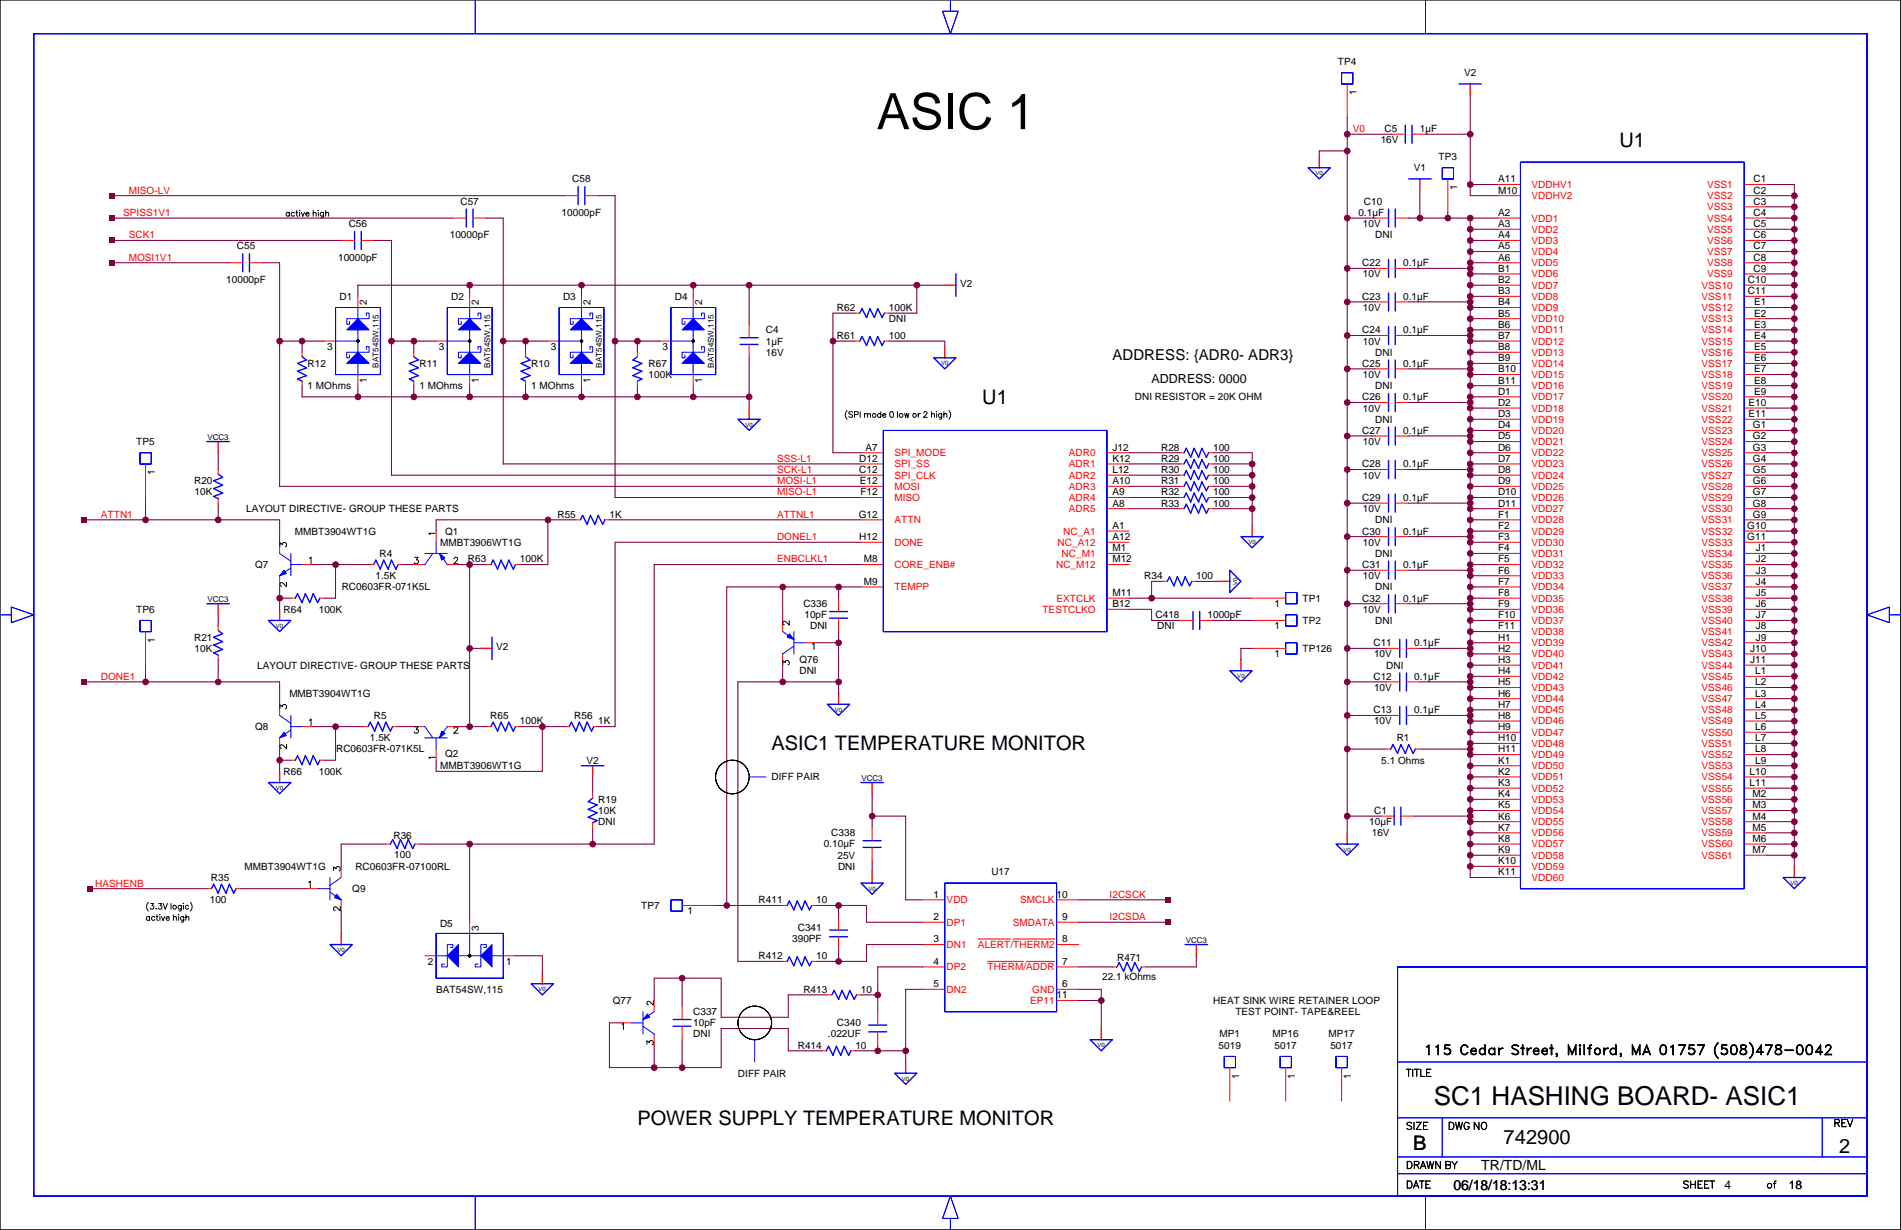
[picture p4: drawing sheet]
<svg xmlns="http://www.w3.org/2000/svg" width="432mm" height="279mm" viewBox="0 0 432 279" stroke-linecap="round" stroke-linejoin="round" font-family="sans-serif">
<defs><g id="words">
<text font-size="11.4" x="199.1" y="29.3">ASIC 1</text>
<text font-size="5.9" x="325.7" y="250.9">SC1 HASHING BOARD- ASIC1</text>
<g font-size="4.5">
<text x="367.9" y="33.3">U1</text>
<text x="223.1" y="91.7">U1</text>
<text x="175.2" y="170.4">ASIC1 TEMPERATURE MONITOR</text>
<text x="144.8" y="255.5">POWER SUPPLY TEMPERATURE MONITOR</text>
<text x="321" y="261.2">B</text>
<text x="341.5" y="259.9">742900</text>
<text x="417.7" y="261.8">2</text>
</g>
<text font-size="3.4" x="252.7" y="81.8">ADDRESS: {ADR0- ADR3}</text>
<g font-size="3.2">
<text x="336.5" y="265.8">TR/TD/ML</text>
<text x="330.1" y="270.2">06/18/18:13:31</text>
</g>
<text font-size="2.8" x="261.6" y="87">ADDRESS: 0000</text>
<g font-size="2.7">
<text x="391.7" y="270.1">4</text>
<text x="406.3" y="270.1">18</text>
</g>
<g font-size="2.3">
<text x="303.9" y="14.8">TP4</text>
<text x="332.5" y="17.3">V2</text>
<text x="308.1" y="21.6" transform="rotate(-90 308.1 21.6)">1</text>
<text x="314.5" y="30">C5</text>
<text x="322.5" y="30">1µF</text>
<text x="313.6" y="32.5">16V</text>
<text x="130" y="41.4">C58</text>
<text x="321.1" y="38.9">V1</text>
<text x="326.8" y="36.3">TP3</text>
<text x="340.3" y="41.4">A11</text>
<text x="398.3" y="41.4">C1</text>
<text x="104.6" y="46.5">C57</text>
<text x="309.8" y="46.5">C10</text>
<text x="331" y="43.2" transform="rotate(-90 331 43.2)">1</text>
<text x="340.3" y="44">M10</text>
<text x="398.3" y="44">C2</text>
<text x="398.3" y="46.5">C3</text>
<text x="79.2" y="51.6">C56</text>
<text x="127.6" y="49">10000pF</text>
<text x="308.5" y="49">0.1µF</text>
<text x="309.6" y="51.6">10V</text>
<text x="340.3" y="49">A2</text>
<text x="340.3" y="51.6">A3</text>
<text x="398.3" y="49">C4</text>
<text x="398.3" y="51.6">C5</text>
<text x="53.8" y="56.7">C55</text>
<text x="76.8" y="59.2">10000pF</text>
<text x="102.2" y="54.1">10000pF</text>
<text x="312.4" y="54.1">DNI</text>
<text x="340.3" y="59.2">A6</text>
<text x="340.3" y="54.1">A4</text>
<text x="340.3" y="56.7">A5</text>
<text x="398.3" y="54.1">C6</text>
<text x="398.3" y="59.2">C8</text>
<text x="398.3" y="56.7">C7</text>
<text x="51.4" y="64.3">10000pF</text>
<text x="218.1" y="65.2">V2</text>
<text x="309.4" y="60.5">C22</text>
<text x="309.6" y="63">10V</text>
<text x="318.7" y="60.5">0.1µF</text>
<text x="340.3" y="64.3">B2</text>
<text x="340.3" y="61.7">B1</text>
<text x="397" y="64.3">C10</text>
<text x="398.3" y="61.7">C9</text>
<text x="77.1" y="68.1">D1</text>
<text x="83.4" y="69.2" transform="rotate(-90 83.4 69.2)">2</text>
<text x="102.5" y="68.1">D2</text>
<text x="108.7" y="69.2" transform="rotate(-90 108.7 69.2)">2</text>
<text x="127.9" y="68.1">D3</text>
<text x="134.1" y="69.2" transform="rotate(-90 134.1 69.2)">2</text>
<text x="153.3" y="68.1">D4</text>
<text x="159.5" y="69.2" transform="rotate(-90 159.5 69.2)">2</text>
<text x="190.1" y="70.6">R62</text>
<text x="201.9" y="70.6">100K</text>
<text x="309.4" y="68.1">C23</text>
<text x="309.6" y="70.6">10V</text>
<text x="318.7" y="68.1">0.1µF</text>
<text x="340.3" y="69.4">B4</text>
<text x="340.3" y="71.9">B5</text>
<text x="340.3" y="66.8">B3</text>
<text x="397" y="66.8">C11</text>
<text x="398.4" y="69.4">E1</text>
<text x="398.4" y="71.9">E2</text>
<text x="174" y="75.7">C4</text>
<text x="190.1" y="77">R61</text>
<text x="201.9" y="73.2">DNI</text>
<text x="201.9" y="77">100</text>
<text x="309.4" y="75.7">C24</text>
<text x="318.7" y="75.7">0.1µF</text>
<text x="340.3" y="74.4">B6</text>
<text x="340.3" y="77">B7</text>
<text x="398.4" y="74.4">E3</text>
<text x="398.4" y="77">E4</text>
<text x="69.9" y="83.3">R12</text>
<text x="74.3" y="79.5">3</text>
<text x="95.3" y="83.3">R11</text>
<text x="99.7" y="79.5">3</text>
<text x="120.6" y="83.3">R10</text>
<text x="125.1" y="79.5">3</text>
<text x="147.3" y="83.3">R67</text>
<text x="150.5" y="79.5">3</text>
<text x="174" y="78.3">1µF</text>
<text x="174" y="80.8">16V</text>
<text x="309.4" y="83.3">C25</text>
<text x="309.6" y="78.3">10V</text>
<text x="312.4" y="80.8">DNI</text>
<text x="318.7" y="83.3">0.1µF</text>
<text x="340.3" y="82.1">B9</text>
<text x="340.3" y="79.5">B8</text>
<text x="398.4" y="79.5">E5</text>
<text x="398.4" y="82.1">E6</text>
<text x="69.9" y="88.4">1 MOhms</text>
<text x="83.4" y="87" transform="rotate(-90 83.4 87)">1</text>
<text x="95.3" y="88.4">1 MOhms</text>
<text x="108.7" y="87" transform="rotate(-90 108.7 87)">1</text>
<text x="120.6" y="88.4">1 MOhms</text>
<text x="134.1" y="87" transform="rotate(-90 134.1 87)">1</text>
<text x="147.3" y="85.9">100K</text>
<text x="159.5" y="87" transform="rotate(-90 159.5 87)">1</text>
<text x="309.6" y="85.9">10V</text>
<text x="312.4" y="88.4">DNI</text>
<text x="340.3" y="89.7">D1</text>
<text x="340.3" y="87.1">B11</text>
<text x="340.3" y="84.6">B10</text>
<text x="398.4" y="89.7">E9</text>
<text x="398.4" y="87.1">E8</text>
<text x="398.4" y="84.6">E7</text>
<text x="257.8" y="90.9">DNI RESISTOR = 20K OHM</text>
<text x="309.4" y="90.9">C26</text>
<text x="309.6" y="93.5">10V</text>
<text x="318.7" y="90.9">0.1µF</text>
<text x="340.3" y="92.2">D2</text>
<text x="340.3" y="94.7">D3</text>
<text x="397.2" y="94.7">E11</text>
<text x="397.2" y="92.2">E10</text>
<text x="31" y="101.1">TP5</text>
<text x="309.4" y="98.6">C27</text>
<text x="309.6" y="101.1">10V</text>
<text x="312.4" y="96">DNI</text>
<text x="318.7" y="98.6">0.1µF</text>
<text x="340.3" y="97.3">D4</text>
<text x="340.3" y="99.8">D5</text>
<text x="398.2" y="99.8">G2</text>
<text x="398.2" y="97.3">G1</text>
<text x="35.2" y="107.9" transform="rotate(-90 35.2 107.9)">1</text>
<text x="195.2" y="104.9">D12</text>
<text x="195.2" y="107.4">C12</text>
<text x="196.6" y="102.4">A7</text>
<text x="252.7" y="102.4">J12</text>
<text x="252.7" y="107.4">L12</text>
<text x="252.7" y="104.9">K12</text>
<text x="263.7" y="102.4">R28</text>
<text x="263.7" y="104.9">R29</text>
<text x="263.7" y="107.4">R30</text>
<text x="275.5" y="102.4">100</text>
<text x="275.5" y="104.9">100</text>
<text x="275.5" y="107.4">100</text>
<text x="309.4" y="106.2">C28</text>
<text x="318.7" y="106.2">0.1µF</text>
<text x="340.3" y="107.4">D8</text>
<text x="340.3" y="104.9">D7</text>
<text x="340.3" y="102.4">D6</text>
<text x="398.2" y="102.4">G3</text>
<text x="398.2" y="107.4">G5</text>
<text x="398.2" y="104.9">G4</text>
<text x="44.1" y="110">R20</text>
<text x="44.2" y="112.5">10K</text>
<text x="195.3" y="110">E12</text>
<text x="195.4" y="112.5">F12</text>
<text x="252.7" y="112.5">A9</text>
<text x="252.7" y="110">A10</text>
<text x="263.7" y="110">R31</text>
<text x="263.7" y="112.5">R32</text>
<text x="275.5" y="110">100</text>
<text x="275.5" y="112.5">100</text>
<text x="309.4" y="113.8">C29</text>
<text x="309.6" y="108.7">10V</text>
<text x="318.7" y="113.8">0.1µF</text>
<text x="340.3" y="110">D9</text>
<text x="340.3" y="112.5">D10</text>
<text x="398.2" y="112.5">G7</text>
<text x="398.2" y="110">G6</text>
<text x="55.9" y="116.3">LAYOUT DIRECTIVE- GROUP THESE PARTS</text>
<text x="126.6" y="117.6">R55</text>
<text x="138.4" y="117.6">1K</text>
<text x="195" y="117.6">G12</text>
<text x="252.7" y="115.1">A8</text>
<text x="263.7" y="115.1">R33</text>
<text x="275.5" y="115.1">100</text>
<text x="309.6" y="116.3">10V</text>
<text x="312.4" y="118.9">DNI</text>
<text x="340.3" y="117.6">F1</text>
<text x="340.3" y="115.1">D11</text>
<text x="398.2" y="117.6">G9</text>
<text x="398.2" y="115.1">G8</text>
<text x="67" y="121.4">MMBT3904WT1G</text>
<text x="100" y="124">MMBT3906WT1G</text>
<text x="101.1" y="121.4">Q1</text>
<text x="195.2" y="122.7">H12</text>
<text x="252.7" y="125.2">M1</text>
<text x="252.7" y="122.7">A12</text>
<text x="252.7" y="120.1">A1</text>
<text x="309.4" y="121.4">C30</text>
<text x="309.6" y="124">10V</text>
<text x="318.7" y="121.4">0.1µF</text>
<text x="340.3" y="125.2">F4</text>
<text x="340.3" y="120.1">F2</text>
<text x="340.3" y="122.7">F3</text>
<text x="396.9" y="120.1">G10</text>
<text x="396.9" y="122.7">G11</text>
<text x="398.8" y="125.2">J1</text>
<text x="57.9" y="129">Q7</text>
<text x="85.3" y="131.6">1.5K</text>
<text x="86.2" y="126.5">R4</text>
<text x="106.3" y="127.8">R63</text>
<text x="118.1" y="127.8">100K</text>
<text x="196.2" y="127.8">M8</text>
<text x="252.7" y="127.8">M12</text>
<text x="259.9" y="131.6">R34</text>
<text x="271.7" y="131.6">100</text>
<text x="309.4" y="129">C31</text>
<text x="309.6" y="131.6">10V</text>
<text x="312.4" y="126.5">DNI</text>
<text x="318.7" y="129">0.1µF</text>
<text x="340.3" y="127.8">F5</text>
<text x="340.3" y="130.3">F6</text>
<text x="398.8" y="127.8">J2</text>
<text x="398.8" y="130.3">J3</text>
<text x="77.6" y="134.1">RC0603FR-071K5L</text>
<text x="182.5" y="137.9">C336</text>
<text x="196.2" y="132.8">M9</text>
<text x="252.7" y="137.9">B12</text>
<text x="252.7" y="135.4">M11</text>
<text x="289.5" y="137.9">1</text>
<text x="295.8" y="136.7">TP1</text>
<text x="309.4" y="136.7">C32</text>
<text x="312.4" y="134.1">DNI</text>
<text x="318.7" y="136.7">0.1µF</text>
<text x="340.3" y="132.8">F7</text>
<text x="340.3" y="135.4">F8</text>
<text x="340.3" y="137.9">F9</text>
<text x="398.8" y="135.4">J5</text>
<text x="398.8" y="137.9">J6</text>
<text x="398.8" y="132.8">J4</text>
<text x="31" y="139.2">TP6</text>
<text x="64.4" y="139.2">R64</text>
<text x="72.4" y="139.2">100K</text>
<text x="182.7" y="140.4">10pF</text>
<text x="184" y="143">DNI</text>
<text x="262.5" y="140.4">C418</text>
<text x="262.8" y="143">DNI</text>
<text x="274.3" y="140.4">1000pF</text>
<text x="289.5" y="143">1</text>
<text x="295.8" y="141.7">TP2</text>
<text x="309.6" y="139.2">10V</text>
<text x="312.4" y="141.7">DNI</text>
<text x="340.3" y="143">F11</text>
<text x="340.3" y="140.5">F10</text>
<text x="398.8" y="140.5">J7</text>
<text x="398.8" y="143">J8</text>
<text x="35.2" y="146" transform="rotate(-90 35.2 146)">1</text>
<text x="44.1" y="145.5">R21</text>
<text x="44.2" y="148.1">10K</text>
<text x="112.7" y="147.7">V2</text>
<text x="289.5" y="149.3">1</text>
<text x="295.8" y="148.1">TP126</text>
<text x="312" y="146.8">C11</text>
<text x="312.1" y="149.3">10V</text>
<text x="321.2" y="146.8">0.1µF</text>
<text x="340.3" y="145.5">H1</text>
<text x="340.3" y="148.1">H2</text>
<text x="397.5" y="148.1">J10</text>
<text x="398.8" y="145.5">J9</text>
<text x="58.4" y="151.9">LAYOUT DIRECTIVE- GROUP THESE PARTS</text>
<text x="181.6" y="150.6">Q76</text>
<text x="181.6" y="153.1">DNI</text>
<text x="312" y="154.4">C12</text>
<text x="314.9" y="151.9">DNI</text>
<text x="321.2" y="154.4">0.1µF</text>
<text x="340.3" y="153.1">H4</text>
<text x="340.3" y="150.6">H3</text>
<text x="340.3" y="155.7">H5</text>
<text x="397.5" y="150.6">J11</text>
<text x="398.7" y="155.7">L2</text>
<text x="398.7" y="153.1">L1</text>
<text x="65.7" y="158.2">MMBT3904WT1G</text>
<text x="312.1" y="157">10V</text>
<text x="340.3" y="158.2">H6</text>
<text x="340.3" y="160.8">H7</text>
<text x="398.7" y="160.8">L4</text>
<text x="398.7" y="158.2">L3</text>
<text x="57.9" y="165.8">Q8</text>
<text x="84.9" y="163.3">R5</text>
<text x="111.4" y="163.3">R65</text>
<text x="118.1" y="164.6">100K</text>
<text x="130.4" y="163.3">R56</text>
<text x="135.9" y="164.6">1K</text>
<text x="312" y="162">C13</text>
<text x="312.1" y="164.6">10V</text>
<text x="321.2" y="162">0.1µF</text>
<text x="340.3" y="165.8">H9</text>
<text x="340.3" y="163.3">H8</text>
<text x="398.7" y="163.3">L5</text>
<text x="398.7" y="165.8">L6</text>
<text x="76.3" y="170.9">RC0603FR-071K5L</text>
<text x="84" y="168.4">1.5K</text>
<text x="101.1" y="171.9">Q2</text>
<text x="133.2" y="173.5">V2</text>
<text x="313.7" y="173.5">5.1 Ohms</text>
<text x="317.2" y="168.4">R1</text>
<text x="340.3" y="173.5">K1</text>
<text x="340.3" y="170.9">H11</text>
<text x="340.3" y="168.4">H10</text>
<text x="398.7" y="168.4">L7</text>
<text x="398.7" y="170.9">L8</text>
<text x="398.7" y="173.5">L9</text>
<text x="64.4" y="176">R66</text>
<text x="72.4" y="176">100K</text>
<text x="100" y="174.7">MMBT3906WT1G</text>
<text x="175.2" y="177.3">DIFF PAIR</text>
<text x="340.3" y="176">K2</text>
<text x="340.3" y="178.5">K3</text>
<text x="397.4" y="178.5">L11</text>
<text x="397.4" y="176">L10</text>
<text x="135.9" y="182.4">R19</text>
<text x="135.9" y="184.9">10K</text>
<text x="312.2" y="184.9">C1</text>
<text x="340.3" y="181.1">K4</text>
<text x="340.3" y="183.6">K5</text>
<text x="398.1" y="183.6">M3</text>
<text x="398.1" y="181.1">M2</text>
<text x="89.4" y="190.5">R36</text>
<text x="135.9" y="187.4">DNI</text>
<text x="188.8" y="190">C338</text>
<text x="311" y="187.4">10µF</text>
<text x="311.6" y="190">16V</text>
<text x="340.3" y="191.2">K8</text>
<text x="340.3" y="188.7">K7</text>
<text x="340.3" y="186.2">K6</text>
<text x="398.1" y="186.2">M4</text>
<text x="398.1" y="188.7">M5</text>
<text x="398.1" y="191.2">M6</text>
<text x="55.6" y="197.6">MMBT3904WT1G</text>
<text x="80.7" y="197.6">RC0603FR-07100RL</text>
<text x="89.6" y="194.8">100</text>
<text x="187.1" y="192.5">0.10µF</text>
<text x="190.2" y="195.1">25V</text>
<text x="190.3" y="197.6">DNI</text>
<text x="340.3" y="196.3">K10</text>
<text x="340.3" y="193.8">K9</text>
<text x="398.1" y="193.8">M7</text>
<text x="47.9" y="200.1">R35</text>
<text x="80" y="202.7">Q9</text>
<text x="212.1" y="203.9">1</text>
<text x="225.2" y="198.8">U17</text>
<text x="240" y="203.9">10</text>
<text x="340.3" y="198.8">K11</text>
<text x="47.6" y="205.2">100</text>
<text x="145.6" y="206.5">TP7</text>
<text x="156.2" y="207.7">1</text>
<text x="172.3" y="205.2">R411</text>
<text x="185.4" y="205.2">10</text>
<text x="212.1" y="209">2</text>
<text x="241.3" y="209">9</text>
<text x="99.9" y="210.5">D5</text>
<text x="108.7" y="211.4" transform="rotate(-90 108.7 211.4)">3</text>
<text x="179.9" y="214.1">390PF</text>
<text x="181.2" y="211.5">C341</text>
<text x="212.1" y="214.1">3</text>
<text x="241.3" y="214.1">8</text>
<text x="97.2" y="219.2">2</text>
<text x="114.9" y="219.2">1</text>
<text x="172.3" y="217.9">R412</text>
<text x="185.4" y="217.9">10</text>
<text x="212.1" y="219.2">4</text>
<text x="241.3" y="219.2">7</text>
<text x="253.8" y="218.4">R471</text>
<text x="99.1" y="225.5">BAT54SW,115</text>
<text x="182.5" y="225.5">R413</text>
<text x="195.6" y="225.5">10</text>
<text x="212.1" y="224.2">5</text>
<text x="240" y="226.8">11</text>
<text x="241.3" y="224.2">6</text>
<text x="250.3" y="222.7">22.1 kOhms</text>
<text x="139.2" y="228.1">Q77</text>
<text x="157.5" y="233.1">10pF</text>
<text x="157.5" y="230.6">C337</text>
<text x="190.1" y="233.1">C340</text>
<text x="275.5" y="228.1">HEAT SINK WIRE RETAINER LOOP</text>
<text x="280.6" y="230.6">TEST POINT- TAPE&amp;REEL</text>
<text x="157.5" y="235.7">DNI</text>
<text x="181.2" y="238.2">R414</text>
<text x="188.1" y="235.7">.022UF</text>
<text x="194.3" y="238.2">10</text>
<text x="276.8" y="238.2">5019</text>
<text x="277" y="235.7">MP1</text>
<text x="289" y="235.7">MP16</text>
<text x="289.5" y="238.2">5017</text>
<text x="301.8" y="235.7">MP17</text>
<text x="302.2" y="238.2">5017</text>
<text x="167.6" y="244.6">DIFF PAIR</text>
<text x="281.4" y="245.1" transform="rotate(-90 281.4 245.1)">1</text>
<text x="294.1" y="245.1" transform="rotate(-90 294.1 245.1)">1</text>
<text x="306.8" y="245.1" transform="rotate(-90 306.8 245.1)">1</text>
</g>
<g font-size="2.3" fill="#f00">
<text x="307.3" y="30">V0</text>
<text x="29.3" y="44">MISO-LV</text>
<text x="347.9" y="42.7">VDDHV1</text>
<text x="347.9" y="45.2">VDDHV2</text>
<text x="387.8" y="47.8">VSS3</text>
<text x="387.8" y="45.2">VSS2</text>
<text x="387.8" y="42.7">VSS1</text>
<text x="28" y="49">SPISS1V1</text>
<text x="347.9" y="50.3">VDD1</text>
<text x="347.9" y="52.9">VDD2</text>
<text x="387.8" y="52.9">VSS5</text>
<text x="387.8" y="50.3">VSS4</text>
<text x="29.3" y="59.2">MOSI1V1</text>
<text x="29.3" y="54.1">SCK1</text>
<text x="347.9" y="55.4">VDD3</text>
<text x="347.9" y="57.9">VDD4</text>
<text x="387.8" y="57.9">VSS7</text>
<text x="387.8" y="55.4">VSS6</text>
<text x="347.9" y="60.5">VDD5</text>
<text x="347.9" y="63">VDD6</text>
<text x="347.9" y="65.6">VDD7</text>
<text x="386.5" y="65.6">VSS10</text>
<text x="387.8" y="63">VSS9</text>
<text x="387.8" y="60.5">VSS8</text>
<text x="347.9" y="68.1">VDD8</text>
<text x="347.9" y="70.6">VDD9</text>
<text x="386.5" y="70.6">VSS12</text>
<text x="386.5" y="68.1">VSS11</text>
<text x="347.9" y="73.2">VDD10</text>
<text x="347.9" y="75.7">VDD11</text>
<text x="386.5" y="75.7">VSS14</text>
<text x="386.5" y="73.2">VSS13</text>
<text x="347.9" y="78.3">VDD12</text>
<text x="347.9" y="80.8">VDD13</text>
<text x="347.9" y="83.3">VDD14</text>
<text x="386.5" y="83.3">VSS17</text>
<text x="386.5" y="80.8">VSS16</text>
<text x="386.5" y="78.3">VSS15</text>
<text x="347.9" y="85.9">VDD15</text>
<text x="347.9" y="88.4">VDD16</text>
<text x="386.5" y="88.4">VSS19</text>
<text x="386.5" y="85.9">VSS18</text>
<text x="347.9" y="90.9">VDD17</text>
<text x="347.9" y="93.5">VDD18</text>
<text x="386.5" y="93.5">VSS21</text>
<text x="386.5" y="90.9">VSS20</text>
<text x="347.9" y="96">VDD19</text>
<text x="347.9" y="98.6">VDD20</text>
<text x="347.9" y="101.1">VDD21</text>
<text x="386.5" y="101.1">VSS24</text>
<text x="386.5" y="98.6">VSS23</text>
<text x="386.5" y="96">VSS22</text>
<text x="176.5" y="104.9">SSS-L1</text>
<text x="176.5" y="107.4">SCK-L1</text>
<text x="203.2" y="103.6">SPI_MODE</text>
<text x="203.2" y="106.2">SPI_SS</text>
<text x="242.8" y="103.6">ADR0</text>
<text x="242.8" y="106.2">ADR1</text>
<text x="347.9" y="103.6">VDD22</text>
<text x="347.9" y="106.2">VDD23</text>
<text x="386.5" y="106.2">VSS26</text>
<text x="386.5" y="103.6">VSS25</text>
<text x="176.5" y="112.5">MISO-L1</text>
<text x="176.5" y="110">MOSI-L1</text>
<text x="203.2" y="108.7">SPI_CLK</text>
<text x="203.2" y="111.3">MOSI</text>
<text x="203.2" y="113.8">MISO</text>
<text x="242.8" y="108.7">ADR2</text>
<text x="242.8" y="111.3">ADR3</text>
<text x="242.8" y="113.8">ADR4</text>
<text x="347.9" y="108.7">VDD24</text>
<text x="347.9" y="111.3">VDD25</text>
<text x="347.9" y="113.8">VDD26</text>
<text x="386.5" y="113.8">VSS29</text>
<text x="386.5" y="111.3">VSS28</text>
<text x="386.5" y="108.7">VSS27</text>
<text x="22.9" y="117.6">ATTN1</text>
<text x="176.5" y="117.6">ATTNL1</text>
<text x="203.2" y="118.9">ATTN</text>
<text x="242.8" y="116.3">ADR5</text>
<text x="347.9" y="116.3">VDD27</text>
<text x="347.9" y="118.9">VDD28</text>
<text x="386.5" y="118.9">VSS31</text>
<text x="386.5" y="116.3">VSS30</text>
<text x="176.5" y="122.7">DONEL1</text>
<text x="203.2" y="124">DONE</text>
<text x="240.2" y="124">NC_A12</text>
<text x="241.5" y="121.4">NC_A1</text>
<text x="347.9" y="121.4">VDD29</text>
<text x="347.9" y="124">VDD30</text>
<text x="386.5" y="124">VSS33</text>
<text x="386.5" y="121.4">VSS32</text>
<text x="176.5" y="127.8">ENBCLKL1</text>
<text x="203.2" y="129">CORE_ENB#</text>
<text x="239.9" y="129">NC_M12</text>
<text x="241.1" y="126.5">NC_M1</text>
<text x="347.9" y="126.5">VDD31</text>
<text x="347.9" y="129">VDD32</text>
<text x="347.9" y="131.6">VDD33</text>
<text x="386.5" y="131.6">VSS36</text>
<text x="386.5" y="129">VSS35</text>
<text x="386.5" y="126.5">VSS34</text>
<text x="203.2" y="134.1">TEMPP</text>
<text x="240" y="136.7">EXTCLK</text>
<text x="347.9" y="134.1">VDD34</text>
<text x="347.9" y="136.7">VDD35</text>
<text x="386.5" y="136.7">VSS38</text>
<text x="386.5" y="134.1">VSS37</text>
<text x="236.8" y="139.2">TESTCLKO</text>
<text x="347.9" y="139.2">VDD36</text>
<text x="347.9" y="141.7">VDD37</text>
<text x="386.5" y="141.7">VSS40</text>
<text x="386.5" y="139.2">VSS39</text>
<text x="347.9" y="144.3">VDD38</text>
<text x="347.9" y="146.8">VDD39</text>
<text x="347.9" y="149.3">VDD40</text>
<text x="386.5" y="149.3">VSS43</text>
<text x="386.5" y="146.8">VSS42</text>
<text x="386.5" y="144.3">VSS41</text>
<text x="22.9" y="154.4">DONE1</text>
<text x="347.9" y="151.9">VDD41</text>
<text x="347.9" y="154.4">VDD42</text>
<text x="386.5" y="154.4">VSS45</text>
<text x="386.5" y="151.9">VSS44</text>
<text x="347.9" y="157">VDD43</text>
<text x="347.9" y="159.5">VDD44</text>
<text x="386.5" y="159.5">VSS47</text>
<text x="386.5" y="157">VSS46</text>
<text x="347.9" y="162">VDD45</text>
<text x="347.9" y="164.6">VDD46</text>
<text x="347.9" y="167.1">VDD47</text>
<text x="386.5" y="167.1">VSS50</text>
<text x="386.5" y="164.6">VSS49</text>
<text x="386.5" y="162">VSS48</text>
<text x="347.9" y="169.7">VDD48</text>
<text x="347.9" y="172.2">VDD49</text>
<text x="386.5" y="172.2">VSS52</text>
<text x="386.5" y="169.7">VSS51</text>
<text x="347.9" y="174.7">VDD50</text>
<text x="347.9" y="177.3">VDD51</text>
<text x="347.9" y="179.8">VDD52</text>
<text x="386.5" y="179.8">VSS55</text>
<text x="386.5" y="177.3">VSS54</text>
<text x="386.5" y="174.7">VSS53</text>
<text x="347.9" y="182.4">VDD53</text>
<text x="347.9" y="184.9">VDD54</text>
<text x="386.5" y="184.9">VSS57</text>
<text x="386.5" y="182.4">VSS56</text>
<text x="347.9" y="187.4">VDD55</text>
<text x="347.9" y="190">VDD56</text>
<text x="386.5" y="190">VSS59</text>
<text x="386.5" y="187.4">VSS58</text>
<text x="347.9" y="192.5">VDD57</text>
<text x="347.9" y="195.1">VDD58</text>
<text x="347.9" y="197.6">VDD59</text>
<text x="386.5" y="195.1">VSS61</text>
<text x="386.5" y="192.5">VSS60</text>
<text x="21.6" y="201.4">HASHENB</text>
<text x="252.1" y="203.9">I2CSCK</text>
<text x="347.9" y="200.1">VDD60</text>
<text x="215" y="205.2">VDD</text>
<text x="231.7" y="205.2">SMCLK</text>
<text x="252.1" y="209">I2CSDA</text>
<text x="215" y="210.3">DP1</text>
<text x="215" y="215.4">DN1</text>
<text x="222.1" y="215.4">ALERT/THERM2</text>
<text x="230" y="210.3">SMDATA</text>
<text x="215" y="220.4">DP2</text>
<text x="224.3" y="220.4">THERM/ADDR</text>
<text x="215" y="225.5">DN2</text>
<text x="234.5" y="225.5">GND</text>
<text x="234" y="228.1">EP11</text>
</g>
<g font-size="1.8">
<text x="86" y="83.5" transform="rotate(-90 86 83.5)">BAT54SW,115</text>
<text x="111.3" y="83.5" transform="rotate(-90 111.3 83.5)">BAT54SW,115</text>
<text x="136.7" y="83.5" transform="rotate(-90 136.7 83.5)">BAT54SW,115</text>
<text x="162.1" y="83.5" transform="rotate(-90 162.1 83.5)">BAT54SW,115</text>
<text x="47.2" y="99.9">VCC3</text>
<text x="47.2" y="136.7">VCC3</text>
<text x="195.7" y="177.4">VCC3</text>
<text x="269.3" y="214.2">VCC3</text>
</g>
<g font-size="1.4">
<text x="298.8" y="39.8">V0</text>
<text x="213.8" y="83">V0</text>
<text x="169.3" y="97">V0</text>
<text x="283.6" y="123.6">V0</text>
<text x="281.1" y="132.9" transform="rotate(-90 281.1 132.9)">V0</text>
<text x="62.7" y="142.7">V0</text>
<text x="281" y="154.1">V0</text>
<text x="189.6" y="161.7">V0</text>
<text x="62.7" y="179.5">V0</text>
<text x="305.2" y="193.5">V0</text>
<text x="197.3" y="202.3">V0</text>
<text x="406.7" y="201.1">V0</text>
<text x="76.6" y="216.3">V0</text>
<text x="122.3" y="225.2">V0</text>
<text x="249.3" y="237.9">V0</text>
<text x="204.9" y="245.5">V0</text>
</g>
</g></defs>
<g fill="none" stroke="#000" stroke-width=".23">
<path d="M0 0h431.7v279.3h-431.7zM324.1 237.8l.5-.5v2.3l-.1-2zM326.2 237.8l.5-.5v2.3l-.1-2zM328.1 239.3l.4 .2M329 238.2a.7 .7 0 0 1 .4 .6 .7 .7 0 0 1-.4 .7M329.4 238.6a.89 .89 0 0 0-1.3-.3l.1-1h1.1l-.9 .1-.2 .8a.81 .81 0 0 1 1.2 .1 .81 .81 0 0 1-.2 1.2 .81 .81 0 0 1-1.2-.3h.1a.73 .73 0 0 0 1.3-.1M332 237.7a.8 .8 0 0 1 .8-.4 .8 .8 0 0 1 .6 .6 .81 .81 0 0 0-.9-.5 .81 .81 0 0 0-.6 .8 .97 .97 0 0 0 1 1.3l.5-.4a.84 .84 0 0 1-.9 .5 .84 .84 0 0 1-.7-.9zM334.2 238.7h1v-.2a.6 .6 0 0 0-.9-.1 .6 .6 0 0 0 0 .9 .6 .6 0 0 0 .9-.1l.1 .1a.72 .72 0 0 1-1 .1 .72 .72 0 0 1-.1-1 .72 .72 0 0 1 1-.1l.1 .5h-1.1M336.1 238.4a.69 .69 0 0 1 1.2 0l-.4-.2a.66 .66 0 0 0-.8 .6 .66 .66 0 0 0 .8 .7l.4-.2a.73 .73 0 0 1-1 .1 .73 .73 0 0 1-.2-1zM337.3 237.3l.1 2.3zM338.3 238.4a.69 .69 0 0 1 1.1 0l-.4-.2a.66 .66 0 0 0-.7 .6 .66 .66 0 0 0 .7 .7l.4-.2a.73 .73 0 0 1-1 .1 .73 .73 0 0 1-.1-1zM339.4 238.1l.2 1.5z"/>
<path d="M340.4 238.1l.1 1.5zM340.8 238.2h.6a.78 .78 0 0 0-.9 .5zM343.4 237.7a1.03 1.03 0 0 1 1.6 0h-.3a.8 .8 0 0 0-1.2 0l.1 .4 .3 .1a1.12 1.12 0 0 1 1.1 1.1 1.02 1.02 0 0 1-1.6 0h.2a.81 .81 0 0 0 1.2 0l-.1-.6-.3-.2a1.05 1.05 0 0 1-1-.6zM345.5 238.1l.7 .1zM345.8 237.3h.1v2.3h-.1zM346.9 238.1l.1 1.5zM347.3 238.2h.5a.78 .78 0 0 0-.8 .5zM348.4 238.7h1.1v-.2a.6 .6 0 0 0-.9-.1 .6 .6 0 0 0 0 .9 .6 .6 0 0 0 .9-.1l.1 .1a.72 .72 0 0 1-1.1 .1 .72 .72 0 0 1-.1-1 .72 .72 0 0 1 1.1-.1l.1 .5h-1.2M350.3 238.7h1.1v-.2a.59 .59 0 0 0-.9-.1 .59 .59 0 0 0 0 .9 .59 .59 0 0 0 .9-.1l.1 .1a.72 .72 0 0 1-1 .1 .72 .72 0 0 1-.1-1 .72 .72 0 0 1 1-.1l.1 .5h-1.2M352 238.1l.8 .1zM352.4 237.3h.1v2.3h-.1zM353.5 239.4l.2 .1z"/>
<path d="M353.7 239.9l.1-.4-.3 .1v-.3l.3 .1v.3l-.4 .3M353.7 239.6l.1 .1M356.2 237.3l.9 2 .9-2v2.3l-.1-1.7-.8 1.7-.8-1.7-.1 1.7zM358.7 237.4l.2-.1 .2 .3-.3 .1zM358.8 237.4l.1 .2zM358.8 238.1l.1 1.5zM359.8 237.3l.1 2.3zM360.7 238.1l.7 .1zM361.2 237.4l-.2 2.2v-1.8l.1-.4 .4-.1-.4 .3M364.3 238.1l.1 1.5zM364.5 238.4l.5-.3 .3 .1a.78 .78 0 0 0-.9 .5zM365.8 238.4a.69 .69 0 0 1 1.2 0l-.4-.2a.66 .66 0 0 0-.8 .6 .66 .66 0 0 0 .8 .7l.4-.2a.73 .73 0 0 1-1 .1 .73 .73 0 0 1-.2-1z"/>
<path d="M367 237.3l.1 2.3zM368.1 239.4l.1 .1zM368.2 239.9l.1-.4-.2 .1v-.3l.2 .1v.3l-.3 .3M368.2 239.6l.1 .1M370.8 237.3l.8 2 .9-2v2.3l-.1-1.7-.8 1.7-.7-1.7-.1 1.7zM373.4 239.1h1.3M373.5 239h1.1M374 237.3l.9 2.3-.9-1.9-.8 1.9zM377.4 237.4a.72 .72 0 0 1 1 .4 1.13 1.13 0 0 1-.7 1.8 1.41 1.41 0 0 1-.3-2.2zM377.4 239.4h.8M377.4 237.6h.8M377.5 237.4a1.66 1.66 0 0 0 0 2.1"/>
<path d="M378.1 237.4a1.75 1.75 0 0 1 0 2.1M379.5 237.8l.6-.5v2.3l-.1-2zM382.7 237.3l-1 2.3 1.2-2.3h-1.6l1.4 .1M383.6 239.3l.3 .2M384.5 238.2a.7 .7 0 0 1 .4 .6 .7 .7 0 0 1-.4 .7M384.9 238.6a.9 .9 0 0 0-1.3-.3l.1-1h1.1l-1 .1-.1 .8a.81 .81 0 0 1 1.2 .1 .81 .81 0 0 1-.3 1.2 .81 .81 0 0 1-1.1-.3h.1a.74 .74 0 0 0 1.3-.1M387.1 237.3l-1.1 2.3 1.2-2.3h-1.5l1.4 .1M390.2 236.9h.1a2.32 2.32 0 0 0 0 3.4 2.21 2.21 0 0 1-.1-3.4zM391 239.3l.4 .2M391.9 238.2a.7 .7 0 0 1 .4 .6 .7 .7 0 0 1-.4 .7M392.3 238.6a.9 .9 0 0 0-1.3-.3l.1-1h1.1l-.9 .1-.2 .8a.81 .81 0 0 1 1.2 .1 .81 .81 0 0 1-.2 1.2 .81 .81 0 0 1-1.2-.3h.1a.73 .73 0 0 0 1.3-.1M393.4 237.4a.72 .72 0 0 1 1.1 .4 1.13 1.13 0 0 1-.8 1.8 1.41 1.41 0 0 1-.3-2.2z"/>
<path d="M393.4 239.4h.9M393.4 237.6h.9M393.5 237.4a1.66 1.66 0 0 0 0 2.1M394.2 237.4a1.75 1.75 0 0 1 0 2.1M395.3 239.3l.4 .2M395.5 237.4a.52 .52 0 0 0 .3 .9 .75 .75 0 0 1 .8 .9 .77 .77 0 0 1-1.3 0 .95 .95 0 0 1 1.1-1l.2-.5a.86 .86 0 0 0-1.1-.3zM395.5 237.6h1M395.6 237.4a.43 .43 0 0 0-.1 .5 .43 .43 0 0 0 .3 .3 .8 .8 0 0 1 .8 .4 .8 .8 0 0 1-.1 .9 .93 .93 0 0 1-1.3-.3 1.13 1.13 0 0 1 1.2-1.1v-.7M396.6 239.3l-.3 .2M397.4 236.9a2.13 2.13 0 0 1 0 3.4 2.31 2.31 0 0 0 0-3.4zM399 239l1.5 .1h-1.6l1.2-1.8v2.3l-.1-1.9-1 1.4M402.5 237.3l-1.1 2.3 1.2-2.3h-1.5l1.4 .1"/>
<path d="M403.3 239.3l.3 .2M403.4 237.4a.52 .52 0 0 0 .4 .9 .78 .78 0 0 1 .8 .5v.4a.77 .77 0 0 1-1.3 0 .95 .95 0 0 1 1.1-1l.2-.5a.86 .86 0 0 0-1.2-.3zM403.4 237.6h1.1M403.5 237.4a.43 .43 0 0 0-.1 .5 .43 .43 0 0 0 .4 .3 .8 .8 0 0 1 .8 .4 .8 .8 0 0 1-.1 .9 .93 .93 0 0 1-1.3-.3 1.12 1.12 0 0 1 1.2-1.1v-.7M404.6 239.3l-.3 .2M405.5 238.5h1.8v.1h-1.8zM408.4 237.4a.73 .73 0 0 1 1 .4 1.13 1.13 0 0 1-.7 1.8 1.4 1.4 0 0 1-.3-2.2zM408.4 239.4h.8M408.4 237.6h.8M408.5 237.4a1.66 1.66 0 0 0 0 2.1M409.1 237.4a1.73 1.73 0 0 1 0 2.1M410.6 237.4a.72 .72 0 0 1 1 .4 1.13 1.13 0 0 1-.7 1.8 1.4 1.4 0 0 1-.3-2.2z"/>
<path d="M410.6 239.4h.8M410.6 237.6h.8M410.7 237.4a1.67 1.67 0 0 0 0 2.1M411.3 237.4a1.73 1.73 0 0 1 0 2.1M412.5 239l1.5 .1h-1.6l1.2-1.8v2.3l-.2-1.9-.9 1.4M414.6 239.5l1.4 .1h-1.5l1-1.1a.69 .69 0 0 0 .2-.9l-.6-.1-.5 .4 .1-.3a.72 .72 0 0 1 1.1 0 .68 .68 0 0 1-.2 .9l-1 1.1M319.4 242.9h1.1M320 242.9v1.6M320.7 255.2a.61 .61 0 0 0-.6-.3 .61 .61 0 0 0-.5 .4l.3 .3 .6 .3 .2 .4a.71 .71 0 0 1-1.1 0M320.9 242.9v1.6M321.2 254.9v1.7M321.3 242.9h1"/>
<path d="M321.7 254.9h1.1l-1.1 1.7h1.1M321.8 242.9v1.6M322.7 242.9v1.6h.9M323.3 255.7h.7M324 243.7h.7M324.3 254.9h-1v1.7h1M325 242.9h-1v1.6h1M329.2 254.9h.5a.88 .88 0 0 1 .6 .8 .88 .88 0 0 1-.6 .9h-.5zM330.6 254.9l.4 1.7 .4-1.7 .4 1.7 .4-1.7M333.7 255.3a.59 .59 0 0 0-.7-.4 .59 .59 0 0 0-.5 .6v.4a.57 .57 0 0 0 .6 .7 .57 .57 0 0 0 .6-.7h-.4M335.9 254.9v1.7l-1-1.7v1.7M336.6 255.2a.59 .59 0 0 1 .7-.2 .59 .59 0 0 1 .4 .5v.4a.61 .61 0 0 1-.6 .7 .61 .61 0 0 1-.6-.7z"/>
<path d="M416.8 255.1l.9-.1 .1-.6-1-.1v1.6M417.3 255.1l.5 .8M418.4 255.1h.6M419.4 254.3h-1v1.6h1M419.6 254.3l.6 1.6 .6-1.6M319.7 263.8h.5a.88 .88 0 0 1 .5 .8 .88 .88 0 0 1-.5 .9h-.5zM319.7 268.3h.5a.87 .87 0 0 1 .5 .8 .87 .87 0 0 1-.5 .8h-.5zM321 269.9l.6-1.6 .7 1.6M321.3 264.6l.9-.1 .1-.5-1-.2v1.7M321.3 269.3h.7M321.8 264.6l.5 .9M322.4 268.3h1.1"/>
<path d="M322.6 265.5l.7-1.7 .6 1.7M322.9 264.9h.7M322.9 268.3v1.6M323.9 269h.6M324.1 263.8l.4 1.7 .4-1.7 .4 1.7 .3-1.7M324.9 268.3h-1v1.6h1M327.2 263.8v1.7l-1.1-1.7v1.7M328.4 264.6l1 .2v.5l-.3 .2h-.7v-1.7l1 .2v.4l-.3 .2M329.8 263.8l.6 .8v.9M331 263.8l-.6 .8M383.5 268.5a.61 .61 0 0 0-.6-.3 .61 .61 0 0 0-.5 .4l.3 .4 .6 .2 .2 .5a.7 .7 0 0 1-1.1 0M384 268.3v1.6"/>
<path d="M384 269h1.1M385.1 268.3v1.6M385.7 269h.6M386.7 268.3h-1v1.6h1M387.2 269h.6M388.2 268.3h-1v1.6h1M388.4 268.3h1.1M388.9 268.3v1.6M402.8 268.8h.6M403.4 268.3l-.3 .1v.2v1.3"/>
<circle cx="362.9" cy="238.8" r=".75"/>
<circle cx="362.9" cy="238.8" r=".66"/>
<circle cx="402" cy="269.3" r=".53"/>
</g>
<g fill="none" stroke="#00f" stroke-width=".23">
<path d="M215.9 0v2.6h1.7l-1.7 5-1.8-5h1.8M7.7 7.6h416.4v264.1h-416.4zM107.9 0v7.7M323.8 0v7.6M0 139.7h2.6v-1.8l5.1 1.8-5.1 1.7v-1.7M429.2 139.7v-1.8l-5.1 1.8 5.1 1.7v-1.7h2.6M317.4 219.7h106.7v52h-106.7zM317.4 241.2h106.7M317.4 253.9h106.7M327.6 253.9v8.9M413.9 253.9v8.9M107.9 271.7v7.6"/>
<path d="M215.9 276.8h1.7l-1.7-5.1-1.8 5.1h1.8v2.6M317.4 262.8h106.7M317.4 266.6h106.7M323.8 271.7v7.6"/>
</g>
<path d="M118.4 82.5l2 1.1" fill="none" stroke="#00f" stroke-width=".31"/>
<path d="M120.4 83.6l-2 .7" fill="none" stroke="#00f" stroke-width=".31"/>
<path d="M118.4 84.3l2 1" fill="none" stroke="#00f" stroke-width=".31"/>
<path d="M120.4 85.3l-2 .8" fill="none" stroke="#00f" stroke-width=".31"/>
<path d="M118.4 86.1l1 .5" fill="none" stroke="#00f" stroke-width=".31"/>
<path d="M120.4 81.8l-2 .8" fill="none" stroke="#00f" stroke-width=".31"/>
<path d="M119.4 81l1 .8" fill="none" stroke="#00f" stroke-width=".31"/>
<path d="M119.4 80v1M119.4 86.6v1" fill="none" stroke="#f00" stroke-width=".23"/>
<path d="M93 82.5l2 1.1" fill="none" stroke="#00f" stroke-width=".31"/>
<path d="M95 83.6l-2 .7" fill="none" stroke="#00f" stroke-width=".31"/>
<path d="M93 84.3l2 1" fill="none" stroke="#00f" stroke-width=".31"/>
<path d="M95 85.3l-2 .8" fill="none" stroke="#00f" stroke-width=".31"/>
<path d="M93 86.1l1 .5" fill="none" stroke="#00f" stroke-width=".31"/>
<path d="M95 81.8l-2 .8" fill="none" stroke="#00f" stroke-width=".31"/>
<path d="M94 81l1 .8" fill="none" stroke="#00f" stroke-width=".31"/>
<path d="M94 80v1M94 86.6v1" fill="none" stroke="#f00" stroke-width=".23"/>
<path d="M67.6 82.5l2 1.1" fill="none" stroke="#00f" stroke-width=".31"/>
<path d="M69.6 83.6l-2 .7" fill="none" stroke="#00f" stroke-width=".31"/>
<path d="M67.6 84.3l2 1" fill="none" stroke="#00f" stroke-width=".31"/>
<path d="M69.6 85.3l-2 .8" fill="none" stroke="#00f" stroke-width=".31"/>
<path d="M67.6 86.1l1 .5" fill="none" stroke="#00f" stroke-width=".31"/>
<path d="M69.6 81.8l-2 .8" fill="none" stroke="#00f" stroke-width=".31"/>
<path d="M68.6 81l1 .8" fill="none" stroke="#00f" stroke-width=".31"/>
<path d="M68.6 80v1M68.6 86.6v1" fill="none" stroke="#f00" stroke-width=".23"/>
<path d="M271.2 101.8l-.7 2.1" fill="none" stroke="#00f" stroke-width=".31"/>
<path d="M271.2 101.8l1 2.1" fill="none" stroke="#00f" stroke-width=".31"/>
<path d="M273 101.8l-.8 2.1" fill="none" stroke="#00f" stroke-width=".31"/>
<path d="M273 101.8l1 2.1" fill="none" stroke="#00f" stroke-width=".31"/>
<path d="M274.5 102.9l-.5 1" fill="none" stroke="#00f" stroke-width=".31"/>
<path d="M269.5 101.8l1 2.1" fill="none" stroke="#00f" stroke-width=".31"/>
<path d="M269.5 101.8l-.6 1" fill="none" stroke="#00f" stroke-width=".31"/>
<path d="M267.9 102.8h1.1M274.5 102.8h1" fill="none" stroke="#f00" stroke-width=".23"/>
<path d="M271.2 104.4l-.7 2" fill="none" stroke="#00f" stroke-width=".31"/>
<path d="M271.2 104.4l1 2" fill="none" stroke="#00f" stroke-width=".31"/>
<path d="M273 104.4l-.8 2" fill="none" stroke="#00f" stroke-width=".31"/>
<path d="M273 104.4l1 2" fill="none" stroke="#00f" stroke-width=".31"/>
<path d="M274.5 105.4l-.5 1" fill="none" stroke="#00f" stroke-width=".31"/>
<path d="M269.5 104.4l1 2" fill="none" stroke="#00f" stroke-width=".31"/>
<path d="M269.5 104.4l-.6 1" fill="none" stroke="#00f" stroke-width=".31"/>
<path d="M267.9 105.4h1.1M274.5 105.4h1" fill="none" stroke="#f00" stroke-width=".23"/>
<path d="M271.2 106.9l-.7 2" fill="none" stroke="#00f" stroke-width=".31"/>
<path d="M271.2 106.9l1 2" fill="none" stroke="#00f" stroke-width=".31"/>
<path d="M273 106.9l-.8 2" fill="none" stroke="#00f" stroke-width=".31"/>
<path d="M273 106.9l1 2" fill="none" stroke="#00f" stroke-width=".31"/>
<path d="M274.5 107.9l-.5 1" fill="none" stroke="#00f" stroke-width=".31"/>
<path d="M269.5 106.9l1 2" fill="none" stroke="#00f" stroke-width=".31"/>
<path d="M269.5 106.9l-.6 1" fill="none" stroke="#00f" stroke-width=".31"/>
<path d="M267.9 107.9h1.1M274.5 107.9h1" fill="none" stroke="#f00" stroke-width=".23"/>
<path d="M271.2 109.5l-.7 2" fill="none" stroke="#00f" stroke-width=".31"/>
<path d="M271.2 109.5l1 2" fill="none" stroke="#00f" stroke-width=".31"/>
<path d="M273 109.5l-.8 2" fill="none" stroke="#00f" stroke-width=".31"/>
<path d="M273 109.5l1 2" fill="none" stroke="#00f" stroke-width=".31"/>
<path d="M274.5 110.5l-.5 1" fill="none" stroke="#00f" stroke-width=".31"/>
<path d="M269.5 109.5l1 2" fill="none" stroke="#00f" stroke-width=".31"/>
<path d="M269.5 109.5l-.6 1" fill="none" stroke="#00f" stroke-width=".31"/>
<path d="M267.9 110.5h1.1M274.5 110.5h1" fill="none" stroke="#f00" stroke-width=".23"/>
<path d="M271.2 112l-.7 2" fill="none" stroke="#00f" stroke-width=".31"/>
<path d="M271.2 112l1 2" fill="none" stroke="#00f" stroke-width=".31"/>
<path d="M273 112l-.8 2" fill="none" stroke="#00f" stroke-width=".31"/>
<path d="M273 112l1 2" fill="none" stroke="#00f" stroke-width=".31"/>
<path d="M274.5 113l-.5 1" fill="none" stroke="#00f" stroke-width=".31"/>
<path d="M269.5 112l1 2" fill="none" stroke="#00f" stroke-width=".31"/>
<path d="M269.5 112l-.6 1" fill="none" stroke="#00f" stroke-width=".31"/>
<path d="M267.9 113h1.1M274.5 113h1" fill="none" stroke="#f00" stroke-width=".23"/>
<path d="M271.2 114.5l-.7 2.1" fill="none" stroke="#00f" stroke-width=".31"/>
<path d="M271.2 114.5l1 2.1" fill="none" stroke="#00f" stroke-width=".31"/>
<path d="M273 114.5l-.8 2.1" fill="none" stroke="#00f" stroke-width=".31"/>
<path d="M273 114.5l1 2.1" fill="none" stroke="#00f" stroke-width=".31"/>
<path d="M274.5 115.6l-.5 1" fill="none" stroke="#00f" stroke-width=".31"/>
<path d="M269.5 114.5l1 2.1" fill="none" stroke="#00f" stroke-width=".31"/>
<path d="M269.5 114.5l-.6 1" fill="none" stroke="#00f" stroke-width=".31"/>
<path d="M170.2 73.7v3M170.2 78.2v3.1M267.9 115.5h1.1M274.5 115.5h1" fill="none" stroke="#f00" stroke-width=".23"/>
<path d="M214.6 64.8h2.5" fill="none" stroke="#f00" stroke-width=".31"/>
<path d="M168.1 78.2h4.1M168.1 76.7h4.1M217.1 62.2v5.1M267.4 131l-.7 2.1" fill="none" stroke="#00f" stroke-width=".31"/>
<path d="M267.4 131l1 2.1" fill="none" stroke="#00f" stroke-width=".31"/>
<path d="M269.2 131l-.8 2.1" fill="none" stroke="#00f" stroke-width=".31"/>
<path d="M269.2 131l1 2.1" fill="none" stroke="#00f" stroke-width=".31"/>
<path d="M270.7 132.1l-.5 1" fill="none" stroke="#00f" stroke-width=".31"/>
<path d="M265.6 131l1.1 2.1" fill="none" stroke="#00f" stroke-width=".31"/>
<path d="M265.6 131l-.5 1.1" fill="none" stroke="#00f" stroke-width=".31"/>
<path d="M63.5 123.2v2.5M63.5 130.8v2.5M68.6 128.2h2.5M264.1 132.1h1.1M270.7 132.1h1M284.4 135.9h7.7M284.4 140.9h7.7" fill="none" stroke="#f00" stroke-width=".23"/>
<path d="M63.5 125.7l2.6 1.8M292 134.6h2.6v2.6h-2.6zM292 139.7h2.6v2.5h-2.6z" fill="none" stroke="#00f" stroke-width=".23"/>
<path d="M66.1 129l-2.6 1.8" fill="none" stroke="#00f" stroke-width=".23"/>
<path d="M66.1 125.7v5.1M66.1 128.2h2.5" fill="none" stroke="#00f" stroke-width=".23"/>
<path d="M64.5 129.5l.5 .8-1.5 .5z" fill="#00f"/>
<path d="M64.5 129.5l.5 .8-1.5 .5z" fill="none" stroke="#00f" stroke-width=".23"/>
<path d="M94 128.2h2.5M99.1 120.6v2.6M101.6 128.2h2.5" fill="none" stroke="#f00" stroke-width=".23"/>
<path d="M99.8 125.7l1.3 1-.8 .5z" fill="#00f"/>
<path d="M99.8 125.7l1.3 1-.8 .5zM99.8 125.7l1.8 2.5" fill="none" stroke="#00f" stroke-width=".23"/>
<path d="M98.3 125.7l-1.8 2.5M99.1 123.1v2.6" fill="none" stroke="#00f" stroke-width=".23"/>
<path d="M96.5 125.7h5.1" fill="none" stroke="#00f" stroke-width=".23"/>
<path d="M113.8 127.2l-.8 2.1" fill="none" stroke="#00f" stroke-width=".31"/>
<path d="M113.8 127.2l1 2.1" fill="none" stroke="#00f" stroke-width=".31"/>
<path d="M115.6 127.2l-.8 2.1" fill="none" stroke="#00f" stroke-width=".31"/>
<path d="M115.6 127.2l1 2.1" fill="none" stroke="#00f" stroke-width=".31"/>
<path d="M117.1 128.3l-.5 1" fill="none" stroke="#00f" stroke-width=".31"/>
<path d="M112 127.2l1 2.1" fill="none" stroke="#00f" stroke-width=".31"/>
<path d="M112 127.2l-.5 1" fill="none" stroke="#00f" stroke-width=".31"/>
<path d="M110.5 128.2h1M117.1 128.2h1" fill="none" stroke="#f00" stroke-width=".23"/>
<path d="M134.1 117.1l-.8 2" fill="none" stroke="#00f" stroke-width=".31"/>
<path d="M134.1 117.1l1 2" fill="none" stroke="#00f" stroke-width=".31"/>
<path d="M135.9 117.1l-.8 2" fill="none" stroke="#00f" stroke-width=".31"/>
<path d="M135.9 117.1l1 2" fill="none" stroke="#00f" stroke-width=".31"/>
<path d="M137.4 118.1l-.5 1" fill="none" stroke="#00f" stroke-width=".31"/>
<path d="M132.3 117.1l1 2" fill="none" stroke="#00f" stroke-width=".31"/>
<path d="M132.3 117.1l-.5 1" fill="none" stroke="#00f" stroke-width=".31"/>
<path d="M130.8 118.1h1M137.4 118.1h1" fill="none" stroke="#f00" stroke-width=".23"/>
<path d="M69.4 134.9l-.8 2" fill="none" stroke="#00f" stroke-width=".31"/>
<path d="M69.4 134.9l1 2" fill="none" stroke="#00f" stroke-width=".31"/>
<path d="M71.1 134.9l-.7 2" fill="none" stroke="#00f" stroke-width=".31"/>
<path d="M71.1 134.9l1.1 2" fill="none" stroke="#00f" stroke-width=".31"/>
<path d="M72.7 135.9l-.5 1" fill="none" stroke="#00f" stroke-width=".31"/>
<path d="M67.6 134.9l1 2" fill="none" stroke="#00f" stroke-width=".31"/>
<path d="M67.6 134.9l-.5 1" fill="none" stroke="#00f" stroke-width=".31"/>
<path d="M66.1 135.9h1M72.6 135.9h1.1M63.5 160v2.5M63.5 167.6v2.5M68.6 165.1h2.5" fill="none" stroke="#f00" stroke-width=".23"/>
<path d="M63.5 162.5l2.6 1.8" fill="none" stroke="#00f" stroke-width=".23"/>
<path d="M66.1 165.8l-2.6 1.8" fill="none" stroke="#00f" stroke-width=".23"/>
<path d="M66.1 162.5v5.1M66.1 165.1h2.5" fill="none" stroke="#00f" stroke-width=".23"/>
<path d="M64.5 166.3l.5 .8-1.5 .5z" fill="#00f"/>
<path d="M64.5 166.3l.5 .8-1.5 .5z" fill="none" stroke="#00f" stroke-width=".23"/>
<path d="M94 165.1h2.5M99.1 170.1v2.6M101.6 165.1h2.5" fill="none" stroke="#f00" stroke-width=".23"/>
<path d="M100.3 166.1l.8 .5-1.3 1z" fill="#00f"/>
<path d="M100.3 166.1l.8 .5-1.3 1zM101.6 165.1l-1.8 2.5" fill="none" stroke="#00f" stroke-width=".23"/>
<path d="M96.5 165.1l1.8 2.5M99.1 167.6v2.6" fill="none" stroke="#00f" stroke-width=".23"/>
<path d="M96.5 167.6h5.1" fill="none" stroke="#00f" stroke-width=".23"/>
<path d="M113.8 164l-.8 2.1" fill="none" stroke="#00f" stroke-width=".31"/>
<path d="M113.8 164l1 2.1" fill="none" stroke="#00f" stroke-width=".31"/>
<path d="M115.6 164l-.8 2.1" fill="none" stroke="#00f" stroke-width=".31"/>
<path d="M115.6 164l1 2.1" fill="none" stroke="#00f" stroke-width=".31"/>
<path d="M117.1 165.1l-.5 1" fill="none" stroke="#00f" stroke-width=".31"/>
<path d="M112 164l1 2.1" fill="none" stroke="#00f" stroke-width=".31"/>
<path d="M112 164l-.5 1.1" fill="none" stroke="#00f" stroke-width=".31"/>
<path d="M110.5 165.1h1M117.1 165.1h1" fill="none" stroke="#f00" stroke-width=".23"/>
<path d="M131.6 164l-.8 2.1" fill="none" stroke="#00f" stroke-width=".31"/>
<path d="M131.6 164l1 2.1" fill="none" stroke="#00f" stroke-width=".31"/>
<path d="M133.3 164l-.7 2.1" fill="none" stroke="#00f" stroke-width=".31"/>
<path d="M133.3 164l1.1 2.1" fill="none" stroke="#00f" stroke-width=".31"/>
<path d="M134.9 165.1l-.5 1" fill="none" stroke="#00f" stroke-width=".31"/>
<path d="M129.8 164l1 2.1" fill="none" stroke="#00f" stroke-width=".31"/>
<path d="M129.8 164l-.5 1.1" fill="none" stroke="#00f" stroke-width=".31"/>
<path d="M128.3 165.1h1M134.9 165.1h1" fill="none" stroke="#f00" stroke-width=".23"/>
<path d="M69.4 171.7l-.8 2" fill="none" stroke="#00f" stroke-width=".31"/>
<path d="M69.4 171.7l1 2" fill="none" stroke="#00f" stroke-width=".31"/>
<path d="M71.1 171.7l-.7 2" fill="none" stroke="#00f" stroke-width=".31"/>
<path d="M71.1 171.7l1.1 2" fill="none" stroke="#00f" stroke-width=".31"/>
<path d="M72.7 172.7l-.5 1" fill="none" stroke="#00f" stroke-width=".31"/>
<path d="M67.6 171.7l1 2" fill="none" stroke="#00f" stroke-width=".31"/>
<path d="M67.6 171.7l-.5 1" fill="none" stroke="#00f" stroke-width=".31"/>
<path d="M66.1 172.7h1M72.6 172.7h1.1M77.5 196.8v2.5M69.9 201.9h2.5M77.5 204.4v2.6" fill="none" stroke="#f00" stroke-width=".23"/>
<path d="M49.6 100.3v2.5M49.6 137.1v2.6M109.2 147.3h2.6" fill="none" stroke="#f00" stroke-width=".31"/>
<path d="M47 100.3h5.1M47 137.1h5.1M111.8 144.7v5.1" fill="none" stroke="#00f" stroke-width=".31"/>
<path d="M77.5 199.3l-2.5 1.8" fill="none" stroke="#00f" stroke-width=".23"/>
<path d="M75 202.6l2.5 1.8" fill="none" stroke="#00f" stroke-width=".23"/>
<path d="M75 199.3v5.1M72.4 201.9h2.6" fill="none" stroke="#00f" stroke-width=".23"/>
<path d="M76.5 203.1l1 1.3-1.5-.5z" fill="#00f"/>
<path d="M304.7 16.5h2.6v2.6h-2.6zM327.6 38.1h2.6v2.6h-2.6zM345.4 36.8h50.8v165.1h-50.8zM200.6 97.8h50.8v45.7h-50.8zM31.8 102.8h2.5v2.6h-2.5zM31.8 140.9h2.5v2.6h-2.5zM76.5 203.1l1 1.3-1.5-.5z" fill="none" stroke="#00f" stroke-width=".23"/>
<g fill="none" stroke="#f00" stroke-width=".31">
<path d="M333.9 19.1v2.5M299.7 35.6v2.5M322.5 40.6v2.6M214.6 78.7v2.6M170.2 92.7v2.5M284.4 119.4v2.5M63.5 138.4v2.5M276.8 132.1h2.6M63.5 175.2v2.6M134.6 173.9v2.6M306 189.2v2.5M407.6 196.8v2.5"/>
<path d="M77.5 212v2.6M123.2 220.9v2.6"/>
</g>
<g fill="none" stroke="#00f" stroke-width=".31">
<path d="M331.4 19.1h5.1M297.1 38.1h5.1l-2.5 2.5zM319.2 28.5v4M320.7 28.5v4M55.1 57.7v4M56.7 57.7v4M80.5 52.6v4.1M82.1 52.6v4.1M105.9 47.5v4.1M107.4 47.5v4.1M131.3 42.4v4.1M132.8 42.4v4.1"/>
<path d="M320 40.6h5.1M145.8 82.5l-2 1.1M167.6 95.2h5.1l-2.5 2.6zM212.1 81.3h5l-2.5 2.5zM279.3 129.5l2.6 2.6-2.6 2.5zM281.9 121.9h5.1l-2.6 2.5zM61 140.9h5.1l-2.6 2.6zM61 177.8h5.1l-2.6 2.5zM132.1 173.9h5.1M303.5 191.7h5l-2.5 2.6zM316.7 183.3v4.1M318.2 183.3v4.1"/>
<path d="M405 199.3h5.1l-2.5 2.6zM75 214.6h5l-2.5 2.5zM120.7 223.5h5l-2.5 2.5z"/>
</g>
<g fill="none" stroke="#f00" stroke-width=".23">
<path d="M306 19.1v7.6M316.2 30.5h3M320.7 30.5h3.1M52.1 59.7h3.1M56.6 59.7h3.1M77.5 54.6h3.1M82 54.6h3.1M102.9 49.5h3M107.4 49.5h3.1M128.3 44.4h3M132.8 44.4h3.1M328.9 40.6v7.7"/>
<path d="M340.3 59.7h5.1M340.3 57.2h5.1M340.3 54.6h5.1M340.3 52.1h5.1M340.3 49.5h5.1M340.3 44.4h5.1M340.3 41.9h5.1M396.1 59.7h5.1M396.1 57.2h5.1M396.1 54.6h5.1M396.1 52.1h5.1M396.1 49.5h5.1"/>
<path d="M396.1 47h5.1M396.1 44.4h5.1M396.1 41.9h5.1M340.3 77.5h5.1M340.3 74.9h5.1M340.3 72.4h5.1M340.3 69.8h5.1M340.3 67.3h5.1M340.3 64.8h5.1M340.3 62.2h5.1M396.1 77.5h5.1M396.1 74.9h5.1"/>
<path d="M396.1 72.4h5.1M396.1 69.8h5.1M396.1 67.3h5.1M396.1 64.8h5.1M396.1 62.2h5.1M340.3 97.8h5.1M340.3 95.2h5.1M340.3 92.7h5.1M340.3 90.1h5.1M340.3 87.6h5.1M340.3 85.1h5.1M340.3 82.5h5.1"/>
<path d="M340.3 80h5.1M396.1 97.8h5.1M396.1 95.2h5.1M396.1 92.7h5.1M396.1 90.1h5.1M396.1 87.6h5.1M396.1 85.1h5.1M396.1 82.5h5.1M396.1 80h5.1M33.1 105.4v7.6M195.6 102.8h5.1M195.6 105.4h5.1"/>
<path d="M195.6 107.9h5.1M195.6 110.5h5.1M195.6 113h5.1M195.6 118.1h5.1M251.4 102.8h5.1M251.4 105.4h5.1M251.4 107.9h5.1M251.4 110.5h5.1M251.4 113h5.1M251.4 115.5h5.1M340.3 102.8h5.1M340.3 105.4h5.1"/>
<path d="M340.3 107.9h5.1M340.3 110.5h5.1M340.3 113h5.1M340.3 118.1h5.1M340.3 115.5h5.1M340.3 100.3h5.1M396.1 102.8h5.1M396.1 105.4h5.1M396.1 107.9h5.1M396.1 110.5h5.1M396.1 113h5.1M396.1 118.1h5.1"/>
<path d="M396.1 115.5h5.1M396.1 100.3h5.1M195.6 123.2h5.1M195.6 128.2h5.1M195.6 133.3h5.1M251.4 123.2h5.1M251.4 128.2h5.1M251.4 120.6h5.1M251.4 125.7h5.1M251.4 135.9h5.1M251.4 138.4h5.1M340.3 123.2h5.1"/>
<path d="M340.3 128.2h5.1M340.3 133.3h5.1M340.3 120.6h5.1M340.3 125.7h5.1M340.3 135.9h5.1M340.3 138.4h5.1M340.3 130.8h5.1M396.1 123.2h5.1M396.1 128.2h5.1M396.1 133.3h5.1M396.1 120.6h5.1M396.1 125.7h5.1"/>
<path d="M396.1 135.9h5.1M396.1 138.4h5.1M396.1 130.8h5.1M33.1 143.5v7.6M340.3 158.7h5.1M340.3 156.2h5.1M340.3 153.6h5.1M340.3 151.1h5.1M340.3 148.5h5.1M340.3 146h5.1M340.3 143.5h5.1M340.3 140.9h5.1"/>
<path d="M396.1 158.7h5.1M396.1 156.2h5.1M396.1 153.6h5.1M396.1 151.1h5.1M396.1 148.5h5.1M396.1 146h5.1M396.1 143.5h5.1M396.1 140.9h5.1M340.3 179h5.1M340.3 176.5h5.1M340.3 173.9h5.1M340.3 171.4h5.1"/>
<path d="M340.3 168.9h5.1M340.3 166.3h5.1M340.3 163.8h5.1M340.3 161.2h5.1M396.1 179h5.1M396.1 176.5h5.1M396.1 173.9h5.1M396.1 171.4h5.1M396.1 168.9h5.1M396.1 166.3h5.1M396.1 163.8h5.1M396.1 161.2h5.1"/>
<path d="M313.6 185.4h3.1M318.2 185.4h3M340.3 194.3h5.1M340.3 191.7h5.1M340.3 189.2h5.1M340.3 186.6h5.1M340.3 184.1h5.1M340.3 181.6h5.1M340.3 196.8h5.1M340.3 199.3h5.1M396.1 194.3h5.1M396.1 191.7h5.1"/>
<path d="M396.1 189.2h5.1M396.1 186.6h5.1M396.1 184.1h5.1M396.1 181.6h5.1"/>
</g>
<path d="M143.8 83.6l2 .7" fill="none" stroke="#00f" stroke-width=".31"/>
<path d="M145.8 84.3l-2 1" fill="none" stroke="#00f" stroke-width=".31"/>
<path d="M143.8 85.3l2 .8" fill="none" stroke="#00f" stroke-width=".31"/>
<path d="M145.8 86.1l-1 .5" fill="none" stroke="#00f" stroke-width=".31"/>
<path d="M143.8 81.8l2 .8" fill="none" stroke="#00f" stroke-width=".31"/>
<path d="M144.8 81l-1 .8" fill="none" stroke="#00f" stroke-width=".31"/>
<path d="M144.8 80v1M144.8 86.6v1" fill="none" stroke="#f00" stroke-width=".23"/>
<path d="M48.5 109.2l2.1 1" fill="none" stroke="#00f" stroke-width=".31"/>
<path d="M50.6 110.2l-2.1 .8" fill="none" stroke="#00f" stroke-width=".31"/>
<path d="M48.5 111l2.1 1" fill="none" stroke="#00f" stroke-width=".31"/>
<path d="M50.6 112l-2.1 .8" fill="none" stroke="#00f" stroke-width=".31"/>
<path d="M48.5 112.8l1 .5" fill="none" stroke="#00f" stroke-width=".31"/>
<path d="M50.6 108.4l-2.1 .8" fill="none" stroke="#00f" stroke-width=".31"/>
<path d="M49.6 107.7l1 .7" fill="none" stroke="#00f" stroke-width=".31"/>
<path d="M49.6 106.7v1M49.6 113.2v1.1" fill="none" stroke="#f00" stroke-width=".23"/>
<path d="M48.5 144.7l2.1 1.1" fill="none" stroke="#00f" stroke-width=".31"/>
<path d="M50.6 145.8l-2.1 .7" fill="none" stroke="#00f" stroke-width=".31"/>
<path d="M48.5 146.5l2.1 1" fill="none" stroke="#00f" stroke-width=".31"/>
<path d="M50.6 147.5l-2.1 .8" fill="none" stroke="#00f" stroke-width=".31"/>
<path d="M48.5 148.3l1 .5" fill="none" stroke="#00f" stroke-width=".31"/>
<path d="M50.6 144l-2.1 .7" fill="none" stroke="#00f" stroke-width=".31"/>
<path d="M49.6 143.2l1 .8" fill="none" stroke="#00f" stroke-width=".31"/>
<path d="M49.6 142.2v1M49.6 148.8v1" fill="none" stroke="#f00" stroke-width=".23"/>
<path d="M50.3 200.9l-.7 2" fill="none" stroke="#00f" stroke-width=".31"/>
<path d="M50.3 200.9l1 2" fill="none" stroke="#00f" stroke-width=".31"/>
<path d="M52.1 200.9l-.8 2" fill="none" stroke="#00f" stroke-width=".31"/>
<path d="M52.1 200.9l1 2" fill="none" stroke="#00f" stroke-width=".31"/>
<path d="M53.6 201.9l-.5 1" fill="none" stroke="#00f" stroke-width=".31"/>
<path d="M48.5 200.9l1 2" fill="none" stroke="#00f" stroke-width=".31"/>
<path d="M48.5 200.9l-.5 1" fill="none" stroke="#00f" stroke-width=".31"/>
<g fill="none" stroke="#f00" stroke-width=".23">
<path d="M312.4 49.5h3M316.9 49.5h3.1M312.4 61h3M312.4 68.6h3M312.4 76.2h3M316.9 61h3.1M316.9 68.6h3.1M316.9 76.2h3.1M312.4 83.8h3M312.4 91.4h3M312.4 99h3M316.9 83.8h3.1"/>
<path d="M316.9 91.4h3.1M316.9 99h3.1M312.4 106.7h3M312.4 114.3h3M316.9 106.7h3.1M316.9 114.3h3.1M312.4 121.9h3M312.4 129.5h3M312.4 137.1h3M316.9 121.9h3.1M316.9 129.5h3.1M316.9 137.1h3.1"/>
<path d="M314.9 147.3h3.1M314.9 154.9h3.1M319.4 147.3h3.1M319.4 154.9h3.1M314.9 162.5h3.1M319.4 162.5h3.1M47 201.9h1M53.6 201.9h1"/>
</g>
<g fill="none" stroke="#00f" stroke-width=".31">
<path d="M315.4 58.9v4.1M315.4 47.5v4.1M316.9 58.9v4.1M316.9 47.5v4.1M315.4 66.6v4M315.4 74.2v4.1M316.9 66.6v4M316.9 74.2v4.1M315.4 81.8v4M315.4 89.4v4.1M315.4 97v4.1M316.9 81.8v4"/>
<path d="M316.9 89.4v4.1M316.9 97v4.1M315.4 104.6v4.1M315.4 112.2v4.1M315.4 119.9v4.1M316.9 104.6v4.1M316.9 112.2v4.1M316.9 119.9v4.1M315.4 127.5v4.1M315.4 135.1v4.1M316.9 127.5v4.1M316.9 135.1v4.1"/>
<path d="M317.9 145.2v4.1M317.9 152.9v4.1M319.5 145.2v4.1M319.5 152.9v4.1M317.9 160.5v4.1M319.5 160.5v4.1"/>
</g>
<g fill="none" stroke="#000" stroke-width=".23">
<path d="M65.7 48.4a.41 .41 0 0 0-.6 0 .41 .41 0 0 0 0 .6 .41 .41 0 0 0 .6-.1M65.7 48.2v.9M66.9 48.4a.41 .41 0 0 0-.6 0 .41 .41 0 0 0 0 .6 .41 .41 0 0 0 .6-.1M67.2 48.2h.4M67.4 47.8v1.2l.3 .1M68 47.8h.1zM68 48.2v.9M68.4 48.2l.4 .9 .4-.9M69.5 48.6h.7a.42 .42 0 0 0-.4-.3 .42 .42 0 0 0-.4 .4 .42 .42 0 0 0 .4 .4l.4-.2M71.1 48.5l.3-.3 .4 .1v.8M71.1 47.8v1.3M72.2 47.8h.1"/>
<path d="M72.3 48.2v.9M73.5 48.2l-.1 1.2-.5 .1M73.5 48.4a.41 .41 0 0 0-.6 0 .41 .41 0 0 0 0 .6 .41 .41 0 0 0 .6-.1M74 48.5l.3-.3 .3 .1 .1 .8M74 47.8v1.3M192.4 93.3a1.35 1.35 0 0 0 0 1.9M193.7 93.7l-.3-.2-.6 .2 .1 .3 .7 .3-.1 .4-.4 .1-.3-.2M194.1 94.2l.7-.1v-.5l-.7-.1v1.3M195.4 93.5v1.3M196.4 94.2l.3-.3 .3 .1v.8M196.4 93.9v.9M197 94.2l.3-.3 .4 .1v.8"/>
<path d="M200.1 94.1a.41 .41 0 0 0-.6 0 .41 .41 0 0 0 0 .6 .41 .41 0 0 0 .6-.1M200.1 93.5v1.3M200.5 94.3h.7a.42 .42 0 0 0-.4-.3 .42 .42 0 0 0-.4 .4 .42 .42 0 0 0 .4 .4l.4-.2M202.3 93.6l.3-.1a.7 .7 0 0 1 .3 .7 .7 .7 0 0 1-.4 .6l-.2-.1-.2-.5zM203.9 93.5v1.3M205.5 93.9l.2 .9 .3-.9 .2 .9 .3-.9M208.6 93.9v.9M209 93.9l-.3 .1-.1 .3M209.8 93.8l.3-.3 .4 .1 .1 .2-.8 1h.8M211.6 94.2l.3-.3 .3 .1 .1 .8M211.6 93.5v1.3M212.7 93.5h.1z"/>
<path d="M212.7 93.9v.9M213.9 93.9l-.1 1.2-.5 .1M213.9 94.1a.41 .41 0 0 0-.6 0 .41 .41 0 0 0 0 .6 .41 .41 0 0 0 .6-.1M214.4 94.2l.3-.3 .3 .1 .1 .8M214.4 93.5v1.3M215.5 93.3a1.35 1.35 0 0 1 0 1.9M33.7 205a1.35 1.35 0 0 0 0 1.9M34 208.4a.41 .41 0 0 0-.6-.1 .41 .41 0 0 0 0 .6 .41 .41 0 0 0 .6 0M34 208.2v.9M34.2 205.2h.7l-.4 .5a.43 .43 0 0 1 .4 .4 .43 .43 0 0 1-.3 .5 .43 .43 0 0 1-.5-.3M35.2 208.4a.41 .41 0 0 0-.7-.1 .41 .41 0 0 0 0 .6 .41 .41 0 0 0 .7 0M35.5 206.4h.1"/>
<path d="M35.5 208.2h.4M35.6 207.8l.1 1.2 .2 .1M36.1 205.2h.6l-.3 .5a.43 .43 0 0 1 .4 .4 .43 .43 0 0 1-.4 .5 .43 .43 0 0 1-.5-.3M36.3 207.8h.1M36.3 208.2v.9M36.7 208.2l.3 .9 .4-.9M37.1 205.2l.4 1.3 .5-1.3M37.7 208.6h.8a.42 .42 0 0 0-.7-.2 .42 .42 0 0 0 .2 .7l.5-.2M38.8 205.2v1.3M39.4 208.4l.3-.2 .3 .1 .1 .8M39.4 207.8v1.3M40.5 207.8h.1"/>
<path d="M40.6 208.2v.9M41.2 205.7l-.1 1.1-.5 .1M41.2 205.8a.41 .41 0 0 0-.6 0 .41 .41 0 0 0 0 .6 .41 .41 0 0 0 .6-.1M41.6 205.2h.1M41.7 205.7v.8M41.7 208.2v1.2h-.5M41.7 208.4a.41 .41 0 0 0-.6-.1 .41 .41 0 0 0 0 .6 .41 .41 0 0 0 .6 0M42.2 208.4l.3-.2 .3 .1 .1 .8M42.2 207.8v1.3M42.8 205.8a.41 .41 0 0 0-.6 0 .41 .41 0 0 0 0 .6 .41 .41 0 0 0 .6-.1M43.2 205a1.34 1.34 0 0 1 0 1.9"/>
<circle cx="198.6" cy="94.4" r=".43"/>
<circle cx="204.7" cy="94.4" r=".43"/>
<circle cx="207.7" cy="94.4" r=".43"/>
<circle cx="39.7" cy="206.1" r=".43"/>
</g>
<path d="M189.2 77.5h5.1M194.3 71.1h-5.1v31.8M189.2 102.8h6.4" fill="none" stroke="#800040" stroke-width=".23"/>
<circle cx="189.2" cy="77.5" r=".66" fill="#800040"/>
<g fill="none" stroke="#800040" stroke-width=".23">
<path d="M25.4 59.7h26.7"/>
<circle cx="189.2" cy="77.5" r=".65"/>
</g>
<path d="M24.8 59.1h1.3v1.2h-1.3z" fill="#800040"/>
<path d="M25.4 54.6h52.1" fill="none" stroke="#800040" stroke-width=".23"/>
<path d="M24.8 54h1.3v1.3h-1.3z" fill="#800040"/>
<path d="M25.4 49.5h77.5" fill="none" stroke="#800040" stroke-width=".23"/>
<path d="M24.8 48.9h1.3v1.3h-1.3z" fill="#800040"/>
<path d="M25.4 44.4h102.9" fill="none" stroke="#800040" stroke-width=".23"/>
<path d="M24.8 43.8h1.3v1.3h-1.3z" fill="#800040"/>
<g fill="none" stroke="#800040" stroke-width=".23">
<path d="M81.3 64.8h133.3M81.3 64.8v2.5M106.7 64.8v2.5M132.1 64.8v2.5M157.5 64.8v2.5M170.2 64.8v8.9M201.9 71.1h6.4M208.3 64.8v6.3M256.5 102.8h11.4M256.5 105.4h11.4M256.5 107.9h11.4M256.5 110.5h11.4"/>
<path d="M256.5 113h11.4M256.5 115.5h11.4"/>
</g>
<circle cx="208.3" cy="64.8" r=".66" fill="#800040"/>
<circle cx="208.3" cy="64.8" r=".65" fill="none" stroke="#800040" stroke-width=".23"/>
<circle cx="106.7" cy="64.8" r=".66" fill="#800040"/>
<circle cx="106.7" cy="64.8" r=".65" fill="none" stroke="#800040" stroke-width=".23"/>
<circle cx="170.2" cy="64.8" r=".66" fill="#800040"/>
<circle cx="170.2" cy="64.8" r=".65" fill="none" stroke="#800040" stroke-width=".23"/>
<circle cx="132.1" cy="64.8" r=".66" fill="#800040"/>
<circle cx="132.1" cy="64.8" r=".65" fill="none" stroke="#800040" stroke-width=".23"/>
<circle cx="157.5" cy="64.8" r=".66" fill="#800040"/>
<circle cx="157.5" cy="64.8" r=".65" fill="none" stroke="#800040" stroke-width=".23"/>
<path d="M214.6 77.5v1.2z" fill="#800040"/>
<path d="M201.9 77.5h12.7v1.3M68.6 87.6v2.6l101.6-.1M81.3 87.6v2.6M94 87.6v2.6M106.7 87.6v2.6M119.4 87.6v2.6M132.1 87.6v2.6M144.8 87.6v2.6M157.5 87.6v2.6M170.2 81.3v11.4" fill="none" stroke="#800040" stroke-width=".23"/>
<circle cx="81.3" cy="90.1" r=".66" fill="#800040"/>
<circle cx="81.3" cy="90.2" r=".65" fill="none" stroke="#800040" stroke-width=".23"/>
<circle cx="94" cy="90.1" r=".66" fill="#800040"/>
<circle cx="94" cy="90.2" r=".65" fill="none" stroke="#800040" stroke-width=".23"/>
<circle cx="132.1" cy="90.1" r=".66" fill="#800040"/>
<circle cx="132.1" cy="90.2" r=".65" fill="none" stroke="#800040" stroke-width=".23"/>
<circle cx="170.2" cy="90.1" r=".65" fill="#800040"/>
<circle cx="170.2" cy="90.2" r=".65" fill="none" stroke="#800040" stroke-width=".23"/>
<circle cx="157.5" cy="90.1" r=".65" fill="#800040"/>
<circle cx="157.5" cy="90.2" r=".65" fill="none" stroke="#800040" stroke-width=".23"/>
<circle cx="144.8" cy="90.1" r=".66" fill="#800040"/>
<circle cx="144.8" cy="90.2" r=".65" fill="none" stroke="#800040" stroke-width=".23"/>
<circle cx="106.7" cy="90.1" r=".66" fill="#800040"/>
<circle cx="106.7" cy="90.2" r=".65" fill="none" stroke="#800040" stroke-width=".23"/>
<circle cx="119.4" cy="90.1" r=".66" fill="#800040"/>
<g fill="none" stroke="#800040" stroke-width=".23">
<path d="M110.5 49.5h3.8v55.9M114.3 77.5h10.2M119.4 77.5v2.5M114.3 105.4h81.3"/>
<circle cx="119.4" cy="90.2" r=".65"/>
</g>
<circle cx="114.3" cy="77.5" r=".66" fill="#800040"/>
<circle cx="114.3" cy="77.5" r=".65" fill="none" stroke="#800040" stroke-width=".23"/>
<circle cx="119.4" cy="77.5" r=".66" fill="#800040"/>
<g fill="none" stroke="#800040" stroke-width=".23">
<path d="M85.1 54.6h3.8v53.3h106.7M88.9 77.5h10.2M94 77.5v2.5"/>
<circle cx="119.4" cy="77.5" r=".65"/>
</g>
<circle cx="88.9" cy="77.5" r=".66" fill="#800040"/>
<circle cx="88.9" cy="77.5" r=".65" fill="none" stroke="#800040" stroke-width=".23"/>
<circle cx="94" cy="77.5" r=".66" fill="#800040"/>
<g fill="none" stroke="#800040" stroke-width=".23">
<path d="M135.9 44.4h3.8v68.6h55.9M139.7 77.5h10.2M144.8 77.5v2.5"/>
<circle cx="94" cy="77.5" r=".65"/>
</g>
<circle cx="139.7" cy="77.5" r=".66" fill="#800040"/>
<circle cx="139.7" cy="77.5" r=".65" fill="none" stroke="#800040" stroke-width=".23"/>
<circle cx="144.8" cy="77.5" r=".66" fill="#800040"/>
<g fill="none" stroke="#800040" stroke-width=".23">
<path d="M275.5 102.8h8.9v16.6M275.5 115.5h8.9M275.5 110.5h8.9M275.5 113h8.9M275.5 107.9h8.9M275.5 105.4h8.9"/>
<circle cx="144.8" cy="77.5" r=".65"/>
</g>
<circle cx="284.4" cy="115.5" r=".66" fill="#800040"/>
<circle cx="284.4" cy="115.6" r=".65" fill="none" stroke="#800040" stroke-width=".23"/>
<circle cx="284.4" cy="110.5" r=".66" fill="#800040"/>
<circle cx="284.4" cy="110.5" r=".65" fill="none" stroke="#800040" stroke-width=".23"/>
<circle cx="284.4" cy="113" r=".65" fill="#800040"/>
<circle cx="284.4" cy="113" r=".65" fill="none" stroke="#800040" stroke-width=".23"/>
<circle cx="284.4" cy="107.9" r=".66" fill="#800040"/>
<circle cx="284.4" cy="107.9" r=".65" fill="none" stroke="#800040" stroke-width=".23"/>
<circle cx="284.4" cy="105.4" r=".66" fill="#800040"/>
<g fill="none" stroke="#800040" stroke-width=".23">
<path d="M256.5 135.9h27.9M264.1 132.1h-2.5v3.8"/>
<circle cx="284.4" cy="105.4" r=".65"/>
</g>
<circle cx="261.6" cy="135.9" r=".65" fill="#800040"/>
<g fill="none" stroke="#800040" stroke-width=".23">
<path d="M124.5 118.1v10.2M130.8 118.1h-31.8l.1 2.5M138.4 118.1h57.2M118.1 128.2h6.4M195.6 123.2h-55.9v41.9h-3.8M256.5 138.4h5.1v2.5h6.3M271.7 132.1h5.1"/>
<circle cx="261.6" cy="135.9" r=".65"/>
</g>
<circle cx="124.5" cy="118.1" r=".66" fill="#800040"/>
<g fill="none" stroke="#800040" stroke-width=".23">
<path d="M63.5 135.9h2.6M63.5 133.3v5.1M91.4 128.2h2.6"/>
<circle cx="124.5" cy="118.1" r=".65"/>
</g>
<circle cx="63.5" cy="135.9" r=".66" fill="#800040"/>
<g fill="none" stroke="#800040" stroke-width=".23">
<path d="M71.1 128.2h12.7M76.2 128.2v7.7h-2.5"/>
<circle cx="63.5" cy="135.9" r=".65"/>
</g>
<circle cx="76.2" cy="128.2" r=".66" fill="#800040"/>
<g fill="none" stroke="#800040" stroke-width=".23">
<path d="M19.1 118.1h44.4v5.1M33.1 113v5.1M49.6 114.3v3.8"/>
<circle cx="76.2" cy="128.3" r=".65"/>
</g>
<path d="M18.5 117.5h1.2v1.2h-1.2z" fill="#800040"/>
<circle cx="33.1" cy="118.1" r=".66" fill="#800040"/>
<circle cx="33.1" cy="118.1" r=".65" fill="none" stroke="#800040" stroke-width=".23"/>
<circle cx="49.6" cy="118.1" r=".66" fill="#800040"/>
<g fill="none" stroke="#800040" stroke-width=".23">
<path d="M118.1 165.1h10.2M123.2 165.1v10.1h-24.1v-2.5"/>
<circle cx="49.6" cy="118.1" r=".65"/>
</g>
<circle cx="123.2" cy="165.1" r=".66" fill="#800040"/>
<g fill="none" stroke="#800040" stroke-width=".23">
<path d="M63.5 172.7h2.6M63.5 170.1v5.1M90.2 165.1h3.8"/>
<circle cx="123.2" cy="165.1" r=".65"/>
</g>
<circle cx="63.5" cy="172.7" r=".66" fill="#800040"/>
<g fill="none" stroke="#800040" stroke-width=".23">
<path d="M71.1 165.1h11.5M76.2 165.1v7.6h-2.5"/>
<circle cx="63.5" cy="172.7" r=".65"/>
</g>
<circle cx="76.2" cy="165.1" r=".66" fill="#800040"/>
<g fill="none" stroke="#800040" stroke-width=".23">
<path d="M19.1 154.9h44.4v5.1M33.1 151.1v3.8M49.6 149.8v5.1"/>
<circle cx="76.2" cy="165.1" r=".65"/>
</g>
<path d="M18.5 154.3h1.2v1.3h-1.2z" fill="#800040"/>
<circle cx="33.1" cy="154.9" r=".66" fill="#800040"/>
<circle cx="33.1" cy="154.9" r=".65" fill="none" stroke="#800040" stroke-width=".23"/>
<circle cx="49.6" cy="154.9" r=".66" fill="#800040"/>
<g fill="none" stroke="#800040" stroke-width=".23">
<path d="M49.6 102.8v3.9M49.6 139.7v2.5M104.1 128.2h6.4M106.7 128.2v36.9M106.7 147.3h2.5M104.1 165.1h6.4"/>
<circle cx="49.6" cy="154.9" r=".65"/>
</g>
<circle cx="106.7" cy="128.2" r=".66" fill="#800040"/>
<circle cx="106.7" cy="128.3" r=".65" fill="none" stroke="#800040" stroke-width=".23"/>
<circle cx="106.7" cy="165.1" r=".66" fill="#800040"/>
<circle cx="106.7" cy="165.1" r=".65" fill="none" stroke="#800040" stroke-width=".23"/>
<circle cx="106.7" cy="147.3" r=".66" fill="#800040"/>
<g fill="none" stroke="#800040" stroke-width=".23">
<path d="M77.5 191.7h10.2M77.5 191.7v5.1M20.3 201.9h26.7"/>
<circle cx="106.7" cy="147.3" r=".65"/>
</g>
<path d="M19.7 201.2h1.3v1.3h-1.3z" fill="#800040"/>
<g fill="none" stroke="#800040" stroke-width=".23">
<path d="M401.2 41.9h6.4v154.9M401.2 44.4h6.4M401.2 47h6.4M401.2 49.5h6.4M401.2 52.1h6.4M401.2 54.6h6.4M401.2 57.2h6.4M401.2 59.7h6.4M401.2 77.5h6.4M401.2 74.9h6.4M401.2 67.3h6.4M401.2 62.2h6.4"/>
<path d="M401.2 64.8h6.4M401.2 72.4h6.4M401.2 69.8h6.4M401.2 97.8h6.4M401.2 80h6.4M401.2 82.5h6.4M401.2 85.1h6.4M401.2 87.6h6.4M401.2 90.1h6.4M401.2 92.7h6.4M401.2 95.2h6.4M401.2 115.5h6.4"/>
<path d="M401.2 113h6.4M401.2 102.8h6.4M401.2 100.3h6.4M401.2 105.4h6.4M401.2 107.9h6.4M401.2 110.5h6.4M401.2 118.1h6.4M401.2 138.4h6.4M401.2 120.6h6.4M401.2 123.2h6.4M401.2 125.7h6.4M401.2 128.2h6.4"/>
<path d="M401.2 130.8h6.4M401.2 133.3h6.4M401.2 135.9h6.4M401.2 153.6h6.4M401.2 151.1h6.4M401.2 148.5h6.4M401.2 146h6.4M401.2 140.9h6.4M401.2 143.5h6.4M401.2 156.2h6.4M401.2 158.7h6.4M134.6 176.5v3.8"/>
<path d="M401.2 161.2h6.4M401.2 166.3h6.4M401.2 171.4h6.4M401.2 173.9h6.4M401.2 168.9h6.4M401.2 176.5h6.4M401.2 179h6.4M401.2 163.8h6.4M401.2 184.1h6.4M401.2 186.6h6.4M401.2 181.6h6.4M401.2 189.2h6.4"/>
<path d="M401.2 194.3h6.4M401.2 191.7h6.4M116.8 217.1h6.4v3.8"/>
</g>
<circle cx="407.6" cy="44.5" r=".65" fill="#800040"/>
<circle cx="407.6" cy="44.5" r=".65" fill="none" stroke="#800040" stroke-width=".23"/>
<circle cx="407.6" cy="47" r=".66" fill="#800040"/>
<circle cx="407.6" cy="47" r=".65" fill="none" stroke="#800040" stroke-width=".23"/>
<circle cx="407.6" cy="49.5" r=".66" fill="#800040"/>
<circle cx="407.6" cy="49.5" r=".65" fill="none" stroke="#800040" stroke-width=".23"/>
<circle cx="407.6" cy="52.1" r=".66" fill="#800040"/>
<circle cx="407.6" cy="52.1" r=".65" fill="none" stroke="#800040" stroke-width=".23"/>
<circle cx="407.6" cy="54.6" r=".66" fill="#800040"/>
<circle cx="407.6" cy="54.6" r=".65" fill="none" stroke="#800040" stroke-width=".23"/>
<circle cx="407.6" cy="57.2" r=".65" fill="#800040"/>
<circle cx="407.6" cy="57.2" r=".65" fill="none" stroke="#800040" stroke-width=".23"/>
<circle cx="407.6" cy="59.7" r=".66" fill="#800040"/>
<circle cx="407.6" cy="59.7" r=".65" fill="none" stroke="#800040" stroke-width=".23"/>
<circle cx="407.6" cy="62.2" r=".66" fill="#800040"/>
<circle cx="407.6" cy="62.2" r=".65" fill="none" stroke="#800040" stroke-width=".23"/>
<circle cx="407.6" cy="64.8" r=".66" fill="#800040"/>
<circle cx="407.6" cy="64.8" r=".65" fill="none" stroke="#800040" stroke-width=".23"/>
<circle cx="407.6" cy="67.3" r=".66" fill="#800040"/>
<circle cx="407.6" cy="67.3" r=".65" fill="none" stroke="#800040" stroke-width=".23"/>
<circle cx="407.6" cy="72.4" r=".66" fill="#800040"/>
<circle cx="407.6" cy="72.4" r=".65" fill="none" stroke="#800040" stroke-width=".23"/>
<circle cx="407.6" cy="74.9" r=".66" fill="#800040"/>
<circle cx="407.6" cy="74.9" r=".65" fill="none" stroke="#800040" stroke-width=".23"/>
<circle cx="407.6" cy="77.5" r=".66" fill="#800040"/>
<circle cx="407.6" cy="77.5" r=".65" fill="none" stroke="#800040" stroke-width=".23"/>
<circle cx="407.6" cy="80" r=".66" fill="#800040"/>
<circle cx="407.6" cy="80" r=".65" fill="none" stroke="#800040" stroke-width=".23"/>
<circle cx="407.6" cy="82.6" r=".65" fill="#800040"/>
<circle cx="407.6" cy="82.6" r=".65" fill="none" stroke="#800040" stroke-width=".23"/>
<circle cx="407.6" cy="85.1" r=".66" fill="#800040"/>
<circle cx="407.6" cy="85.1" r=".65" fill="none" stroke="#800040" stroke-width=".23"/>
<circle cx="407.6" cy="87.6" r=".65" fill="#800040"/>
<circle cx="407.6" cy="87.6" r=".65" fill="none" stroke="#800040" stroke-width=".23"/>
<circle cx="407.6" cy="90.1" r=".66" fill="#800040"/>
<circle cx="407.6" cy="90.2" r=".65" fill="none" stroke="#800040" stroke-width=".23"/>
<circle cx="407.6" cy="92.7" r=".66" fill="#800040"/>
<circle cx="407.6" cy="92.7" r=".65" fill="none" stroke="#800040" stroke-width=".23"/>
<circle cx="407.6" cy="95.2" r=".66" fill="#800040"/>
<circle cx="407.6" cy="95.2" r=".65" fill="none" stroke="#800040" stroke-width=".23"/>
<circle cx="407.6" cy="97.8" r=".66" fill="#800040"/>
<circle cx="407.6" cy="97.8" r=".65" fill="none" stroke="#800040" stroke-width=".23"/>
<circle cx="407.6" cy="100.3" r=".65" fill="#800040"/>
<circle cx="407.6" cy="100.3" r=".65" fill="none" stroke="#800040" stroke-width=".23"/>
<circle cx="407.6" cy="102.8" r=".66" fill="#800040"/>
<circle cx="407.6" cy="102.9" r=".65" fill="none" stroke="#800040" stroke-width=".23"/>
<circle cx="407.6" cy="105.4" r=".66" fill="#800040"/>
<circle cx="407.6" cy="105.4" r=".65" fill="none" stroke="#800040" stroke-width=".23"/>
<circle cx="407.6" cy="107.9" r=".66" fill="#800040"/>
<circle cx="407.6" cy="107.9" r=".65" fill="none" stroke="#800040" stroke-width=".23"/>
<circle cx="407.6" cy="110.5" r=".66" fill="#800040"/>
<circle cx="407.6" cy="110.5" r=".65" fill="none" stroke="#800040" stroke-width=".23"/>
<circle cx="407.6" cy="113" r=".65" fill="#800040"/>
<circle cx="407.6" cy="113" r=".65" fill="none" stroke="#800040" stroke-width=".23"/>
<circle cx="407.6" cy="120.6" r=".66" fill="#800040"/>
<circle cx="407.6" cy="120.6" r=".65" fill="none" stroke="#800040" stroke-width=".23"/>
<circle cx="407.6" cy="123.2" r=".66" fill="#800040"/>
<circle cx="407.6" cy="123.2" r=".65" fill="none" stroke="#800040" stroke-width=".23"/>
<circle cx="407.6" cy="125.7" r=".65" fill="#800040"/>
<circle cx="407.6" cy="125.7" r=".65" fill="none" stroke="#800040" stroke-width=".23"/>
<circle cx="407.6" cy="128.2" r=".66" fill="#800040"/>
<circle cx="407.6" cy="128.3" r=".65" fill="none" stroke="#800040" stroke-width=".23"/>
<circle cx="407.6" cy="130.8" r=".66" fill="#800040"/>
<circle cx="407.6" cy="130.8" r=".65" fill="none" stroke="#800040" stroke-width=".23"/>
<circle cx="407.6" cy="133.3" r=".66" fill="#800040"/>
<circle cx="407.6" cy="133.3" r=".65" fill="none" stroke="#800040" stroke-width=".23"/>
<circle cx="407.6" cy="135.9" r=".66" fill="#800040"/>
<circle cx="407.6" cy="135.9" r=".65" fill="none" stroke="#800040" stroke-width=".23"/>
<circle cx="407.6" cy="138.4" r=".65" fill="#800040"/>
<circle cx="407.6" cy="138.4" r=".65" fill="none" stroke="#800040" stroke-width=".23"/>
<circle cx="407.6" cy="140.9" r=".65" fill="#800040"/>
<circle cx="407.6" cy="140.9" r=".65" fill="none" stroke="#800040" stroke-width=".23"/>
<circle cx="407.6" cy="143.5" r=".65" fill="#800040"/>
<circle cx="407.6" cy="143.5" r=".65" fill="none" stroke="#800040" stroke-width=".23"/>
<circle cx="407.6" cy="146" r=".66" fill="#800040"/>
<circle cx="407.6" cy="146" r=".65" fill="none" stroke="#800040" stroke-width=".23"/>
<circle cx="407.6" cy="148.5" r=".66" fill="#800040"/>
<circle cx="407.6" cy="148.6" r=".65" fill="none" stroke="#800040" stroke-width=".23"/>
<circle cx="407.6" cy="151.1" r=".66" fill="#800040"/>
<circle cx="407.6" cy="151.1" r=".65" fill="none" stroke="#800040" stroke-width=".23"/>
<circle cx="407.6" cy="153.6" r=".65" fill="#800040"/>
<circle cx="407.6" cy="153.6" r=".65" fill="none" stroke="#800040" stroke-width=".23"/>
<circle cx="407.6" cy="156.2" r=".65" fill="#800040"/>
<circle cx="407.6" cy="156.2" r=".65" fill="none" stroke="#800040" stroke-width=".23"/>
<circle cx="407.6" cy="166.3" r=".65" fill="#800040"/>
<circle cx="407.6" cy="166.3" r=".65" fill="none" stroke="#800040" stroke-width=".23"/>
<circle cx="407.6" cy="171.4" r=".66" fill="#800040"/>
<circle cx="407.6" cy="171.4" r=".65" fill="none" stroke="#800040" stroke-width=".23"/>
<circle cx="407.6" cy="173.9" r=".66" fill="#800040"/>
<circle cx="407.6" cy="174" r=".65" fill="none" stroke="#800040" stroke-width=".23"/>
<circle cx="407.6" cy="161.2" r=".66" fill="#800040"/>
<circle cx="407.6" cy="161.3" r=".65" fill="none" stroke="#800040" stroke-width=".23"/>
<circle cx="407.6" cy="168.9" r=".65" fill="#800040"/>
<circle cx="407.6" cy="168.9" r=".65" fill="none" stroke="#800040" stroke-width=".23"/>
<circle cx="407.6" cy="186.6" r=".66" fill="#800040"/>
<circle cx="407.6" cy="186.7" r=".65" fill="none" stroke="#800040" stroke-width=".23"/>
<circle cx="407.6" cy="176.5" r=".66" fill="#800040"/>
<circle cx="407.6" cy="176.5" r=".65" fill="none" stroke="#800040" stroke-width=".23"/>
<circle cx="407.6" cy="179" r=".65" fill="#800040"/>
<circle cx="407.6" cy="179" r=".65" fill="none" stroke="#800040" stroke-width=".23"/>
<circle cx="407.6" cy="163.8" r=".66" fill="#800040"/>
<circle cx="407.6" cy="163.8" r=".65" fill="none" stroke="#800040" stroke-width=".23"/>
<circle cx="407.6" cy="189.2" r=".66" fill="#800040"/>
<circle cx="407.6" cy="189.2" r=".65" fill="none" stroke="#800040" stroke-width=".23"/>
<circle cx="407.6" cy="194.3" r=".65" fill="#800040"/>
<circle cx="407.6" cy="194.3" r=".65" fill="none" stroke="#800040" stroke-width=".23"/>
<circle cx="407.6" cy="191.7" r=".65" fill="#800040"/>
<circle cx="407.6" cy="191.7" r=".65" fill="none" stroke="#800040" stroke-width=".23"/>
<circle cx="407.6" cy="69.9" r=".65" fill="#800040"/>
<circle cx="407.6" cy="69.9" r=".65" fill="none" stroke="#800040" stroke-width=".23"/>
<circle cx="407.6" cy="118.1" r=".66" fill="#800040"/>
<circle cx="407.6" cy="118.1" r=".65" fill="none" stroke="#800040" stroke-width=".23"/>
<circle cx="407.6" cy="115.5" r=".66" fill="#800040"/>
<circle cx="407.6" cy="115.6" r=".65" fill="none" stroke="#800040" stroke-width=".23"/>
<circle cx="407.6" cy="184.1" r=".66" fill="#800040"/>
<circle cx="407.6" cy="184.1" r=".65" fill="none" stroke="#800040" stroke-width=".23"/>
<circle cx="407.6" cy="181.6" r=".65" fill="#800040"/>
<circle cx="407.6" cy="181.6" r=".65" fill="none" stroke="#800040" stroke-width=".23"/>
<circle cx="407.6" cy="158.7" r=".66" fill="#800040"/>
<g fill="none" stroke="#800040" stroke-width=".23">
<path d="M323.8 30.5h10.1M333.9 21.6v22.9M333.9 41.9h6.4M333.9 44.4h6.4"/>
<circle cx="407.6" cy="158.7" r=".65"/>
</g>
<circle cx="333.9" cy="41.9" r=".66" fill="#800040"/>
<circle cx="334" cy="41.9" r=".65" fill="none" stroke="#800040" stroke-width=".23"/>
<circle cx="333.9" cy="30.5" r=".66" fill="#800040"/>
<g fill="none" stroke="#800040" stroke-width=".23">
<path d="M148.6 128.2h47M148.6 128.2v63.5M95.3 191.7h53.3M106.7 191.7v17.8M134.6 187.9v3.8M54.6 201.9h15.3M77.5 207v5"/>
<circle cx="334" cy="30.5" r=".65"/>
</g>
<circle cx="134.6" cy="191.7" r=".66" fill="#800040"/>
<circle cx="134.6" cy="191.7" r=".65" fill="none" stroke="#800040" stroke-width=".23"/>
<circle cx="106.7" cy="191.7" r=".66" fill="#800040"/>
<g fill="none" stroke="#800040" stroke-width=".23">
<path d="M306 30.5h10.2M306 26.7v7.6M306 49.5h6.4M306 91.4h6.4M306 121.9h6.4"/>
<circle cx="106.7" cy="191.7" r=".65"/>
</g>
<path d="M299.7 34.3v1.3z" fill="#800040"/>
<g fill="none" stroke="#800040" stroke-width=".23">
<path d="M299.7 35.6v-1.3h6.3v154.9M306 76.2h6.4M306 61h6.4M306 68.6h6.4M306 83.8h6.4M306 99h6.4M306 106.7h6.4M306 114.3h6.4M306 137.1h6.4M306 129.5h6.4M306 147.3h8.9M306 154.9h8.9"/>
<path d="M306 162.5h8.9M306 170.1h8.9M306 185.4h7.6"/>
</g>
<circle cx="306" cy="30.5" r=".66" fill="#800040"/>
<circle cx="306" cy="30.5" r=".65" fill="none" stroke="#800040" stroke-width=".23"/>
<circle cx="306" cy="83.8" r=".66" fill="#800040"/>
<circle cx="306" cy="83.8" r=".65" fill="none" stroke="#800040" stroke-width=".23"/>
<circle cx="306" cy="76.2" r=".66" fill="#800040"/>
<circle cx="306" cy="76.2" r=".65" fill="none" stroke="#800040" stroke-width=".23"/>
<circle cx="306" cy="68.6" r=".66" fill="#800040"/>
<circle cx="306" cy="68.6" r=".65" fill="none" stroke="#800040" stroke-width=".23"/>
<circle cx="306" cy="154.9" r=".66" fill="#800040"/>
<circle cx="306" cy="154.9" r=".65" fill="none" stroke="#800040" stroke-width=".23"/>
<circle cx="306" cy="147.3" r=".66" fill="#800040"/>
<circle cx="306" cy="147.3" r=".65" fill="none" stroke="#800040" stroke-width=".23"/>
<circle cx="306" cy="121.9" r=".66" fill="#800040"/>
<circle cx="306" cy="121.9" r=".65" fill="none" stroke="#800040" stroke-width=".23"/>
<circle cx="306" cy="114.3" r=".66" fill="#800040"/>
<circle cx="306" cy="114.3" r=".65" fill="none" stroke="#800040" stroke-width=".23"/>
<circle cx="306" cy="106.7" r=".66" fill="#800040"/>
<circle cx="306" cy="106.7" r=".65" fill="none" stroke="#800040" stroke-width=".23"/>
<circle cx="306" cy="99" r=".66" fill="#800040"/>
<circle cx="306" cy="99" r=".65" fill="none" stroke="#800040" stroke-width=".23"/>
<circle cx="306" cy="91.4" r=".66" fill="#800040"/>
<circle cx="306" cy="91.4" r=".65" fill="none" stroke="#800040" stroke-width=".23"/>
<circle cx="306" cy="34.3" r=".66" fill="#800040"/>
<circle cx="306" cy="34.3" r=".65" fill="none" stroke="#800040" stroke-width=".23"/>
<circle cx="306" cy="137.1" r=".66" fill="#800040"/>
<circle cx="306" cy="137.1" r=".65" fill="none" stroke="#800040" stroke-width=".23"/>
<circle cx="306" cy="129.5" r=".66" fill="#800040"/>
<circle cx="306" cy="129.5" r=".65" fill="none" stroke="#800040" stroke-width=".23"/>
<circle cx="306" cy="61" r=".66" fill="#800040"/>
<circle cx="306" cy="61" r=".65" fill="none" stroke="#800040" stroke-width=".23"/>
<circle cx="306" cy="49.5" r=".66" fill="#800040"/>
<circle cx="306" cy="49.5" r=".65" fill="none" stroke="#800040" stroke-width=".23"/>
<circle cx="306" cy="162.5" r=".66" fill="#800040"/>
<circle cx="306" cy="162.5" r=".65" fill="none" stroke="#800040" stroke-width=".23"/>
<circle cx="306" cy="185.4" r=".66" fill="#800040"/>
<circle cx="306" cy="185.4" r=".65" fill="none" stroke="#800040" stroke-width=".23"/>
<circle cx="306" cy="170.1" r=".66" fill="#800040"/>
<g fill="none" stroke="#800040" stroke-width=".23">
<path d="M333.9 171.4v7.6M333.9 199.3h6.4M333.9 191.7h6.4M333.9 186.6v7.7"/>
<circle cx="306" cy="170.1" r=".65"/>
</g>
<path d="M333.9 170.1v1.3z" fill="#800040"/>
<path d="M333.9 59.7h6.4M333.9 102.8h6.4M320 121.9h13.9M333.9 133.3h6.4M333.9 128.2h6.4M333.9 125.7h6.4M333.9 153.6h6.4M333.9 151.1h6.4M333.9 146h6.4M333.9 170.1v1.3" fill="none" stroke="#800040" stroke-width=".23"/>
<path d="M328.9 48.3v1.2z" fill="#800040"/>
<path d="M320 49.5h2.5M328.8 49.5h5.1v2.6M328.9 48.3v1.3M333.9 57.2h6.4M333.9 54.6v5.1" fill="none" stroke="#800040" stroke-width=".23"/>
<path d="M333.9 59.7v1.3z" fill="#800040"/>
<path d="M333.9 59.7v1.3" fill="none" stroke="#800040" stroke-width=".23"/>
<path d="M333.9 61v1.2z" fill="#800040"/>
<path d="M333.9 62.2h6.4M333.9 64.8h6.4M333.9 61v1.3" fill="none" stroke="#800040" stroke-width=".23"/>
<path d="M333.9 67.3v1.3z" fill="#800040"/>
<path d="M333.9 67.3v1.3" fill="none" stroke="#800040" stroke-width=".23"/>
<path d="M333.9 68.6v1.2z" fill="#800040"/>
<path d="M333.9 69.8h6.4M333.9 68.6v6.4" fill="none" stroke="#800040" stroke-width=".23"/>
<path d="M333.9 74.9v1.3z" fill="#800040"/>
<path d="M333.9 74.9v1.3" fill="none" stroke="#800040" stroke-width=".23"/>
<path d="M333.9 76.2v1.3z" fill="#800040"/>
<path d="M333.9 76.2v6.4M333.9 82.5h6.4" fill="none" stroke="#800040" stroke-width=".23"/>
<path d="M333.9 82.5v1.3z" fill="#800040"/>
<path d="M333.9 82.5v1.3h-13.9" fill="none" stroke="#800040" stroke-width=".23"/>
<path d="M333.9 83.8v1.3z" fill="#800040"/>
<path d="M333.9 85.1h6.4M333.9 87.6h6.4M333.9 90.1h6.4M333.9 83.8v6.4" fill="none" stroke="#800040" stroke-width=".23"/>
<path d="M333.9 90.1v1.3z" fill="#800040"/>
<path d="M333.9 90.1v1.3h-13.9" fill="none" stroke="#800040" stroke-width=".23"/>
<path d="M333.9 91.4v1.3z" fill="#800040"/>
<path d="M333.9 92.7h6.4M333.9 95.2h6.4M333.9 97.8h6.4M333.9 91.4v6.4" fill="none" stroke="#800040" stroke-width=".23"/>
<path d="M333.9 97.8v1.2z" fill="#800040"/>
<path d="M333.9 97.8v1.3" fill="none" stroke="#800040" stroke-width=".23"/>
<path d="M333.9 99v1.3z" fill="#800040"/>
<path d="M333.9 99v6.4M333.9 100.3h6.4M333.9 105.4h6.4" fill="none" stroke="#800040" stroke-width=".23"/>
<path d="M333.9 106.7v1.2z" fill="#800040"/>
<path d="M333.9 107.9h6.4M333.9 106.7v3.8" fill="none" stroke="#800040" stroke-width=".23"/>
<path d="M333.9 113v1.3z" fill="#800040"/>
<path d="M333.9 113v1.3" fill="none" stroke="#800040" stroke-width=".23"/>
<path d="M333.9 114.3v1.2z" fill="#800040"/>
<path d="M333.9 114.3v1.3M333.9 118.1v2.5M333.9 120.6h6.4" fill="none" stroke="#800040" stroke-width=".23"/>
<path d="M333.9 120.6v1.3z" fill="#800040"/>
<path d="M333.9 120.6v1.3" fill="none" stroke="#800040" stroke-width=".23"/>
<path d="M333.9 121.9v1.3z" fill="#800040"/>
<path d="M333.9 123.2h6.4M333.9 121.9v6.4" fill="none" stroke="#800040" stroke-width=".23"/>
<path d="M333.9 128.2v1.3z" fill="#800040"/>
<path d="M333.9 128.2v1.3" fill="none" stroke="#800040" stroke-width=".23"/>
<path d="M333.9 129.5v1.3z" fill="#800040"/>
<path d="M333.9 130.8h6.4M333.9 135.9h6.4M333.9 129.5v6.4" fill="none" stroke="#800040" stroke-width=".23"/>
<path d="M333.9 135.9v1.2z" fill="#800040"/>
<path d="M333.9 135.9v1.3" fill="none" stroke="#800040" stroke-width=".23"/>
<path d="M333.9 137.1v1.3z" fill="#800040"/>
<path d="M333.9 138.4h6.4M333.9 137.1v8.9M333.9 140.9h6.4M333.9 143.5h6.4" fill="none" stroke="#800040" stroke-width=".23"/>
<path d="M333.9 146v1.3z" fill="#800040"/>
<path d="M333.9 146v1.3" fill="none" stroke="#800040" stroke-width=".23"/>
<path d="M333.9 147.3v1.2z" fill="#800040"/>
<path d="M333.9 148.5h6.4M333.9 147.3v6.3" fill="none" stroke="#800040" stroke-width=".23"/>
<path d="M333.9 153.6v1.3z" fill="#800040"/>
<path d="M333.9 153.6v1.3" fill="none" stroke="#800040" stroke-width=".23"/>
<path d="M333.9 154.9v1.3z" fill="#800040"/>
<path d="M333.9 154.9v6.4" fill="none" stroke="#800040" stroke-width=".23"/>
<path d="M333.9 161.2v1.3z" fill="#800040"/>
<path d="M333.9 161.2v1.3" fill="none" stroke="#800040" stroke-width=".23"/>
<path d="M333.9 162.5v1.3z" fill="#800040"/>
<path d="M333.9 168.9h6.4M333.9 162.5v3.8" fill="none" stroke="#800040" stroke-width=".23"/>
<path d="M333.9 168.9v1.2z" fill="#800040"/>
<g fill="none" stroke="#800040" stroke-width=".23">
<path d="M333.9 80h6.4M320 114.3h13.9M333.9 115.5h6.4M333.9 118.1h6.4M333.9 113h6.4M333.9 115.5v2.6M320 129.5h13.9M320 137.1h13.9M322.5 147.3h11.4M333.9 158.7h6.4M333.9 173.9h6.4M333.9 179h6.4"/>
<path d="M333.9 168.9v1.3M333.9 189.2h6.4"/>
</g>
<path d="M333.9 105.4v1.3z" fill="#800040"/>
<g fill="none" stroke="#800040" stroke-width=".23">
<path d="M333.9 52.1h6.4M333.9 74.9h6.4M333.9 72.4h6.4M320 99h13.9M320 106.7h13.9M333.9 105.4v1.3M333.9 171.4h6.4M333.9 163.8h6.4M333.9 161.2h6.4M333.9 179v2.6M333.9 186.6h6.4M333.9 184.1h6.4"/>
<path d="M333.9 181.6h6.4M333.9 196.8h6.4M333.9 194.3v5"/>
</g>
<path d="M333.9 185.4v1.2z" fill="#800040"/>
<path d="M333.9 185.4v1.3" fill="none" stroke="#800040" stroke-width=".23"/>
<path d="M333.9 184.1v1.3z" fill="#800040"/>
<g fill="none" stroke="#800040" stroke-width=".23">
<path d="M322.5 49.5h6.4M322.5 43.2v6.4M333.9 49.5h6.4M333.9 54.6h6.4M333.9 52.1v2.5M320 61h13.9M320 68.6h13.9M320 76.2h13.9M333.9 67.3h6.4M333.9 77.5h6.4M333.9 62.2v5.1M333.9 110.5h6.4"/>
<path d="M333.9 110.5v2.5M322.5 154.9h11.4M333.9 156.2h6.4M322.5 162.5h11.4M322.5 170.1h11.4M333.9 176.5h6.4M333.9 166.3h6.4M333.9 166.3v2.6M333.9 194.3h6.4M333.9 181.6v3.8h-12.7"/>
</g>
<circle cx="333.9" cy="191.7" r=".65" fill="#800040"/>
<circle cx="334" cy="191.7" r=".65" fill="none" stroke="#800040" stroke-width=".23"/>
<circle cx="333.9" cy="57.2" r=".65" fill="#800040"/>
<circle cx="334" cy="57.2" r=".65" fill="none" stroke="#800040" stroke-width=".23"/>
<circle cx="333.9" cy="59.7" r=".66" fill="#800040"/>
<circle cx="334" cy="59.7" r=".65" fill="none" stroke="#800040" stroke-width=".23"/>
<circle cx="333.9" cy="69.9" r=".65" fill="#800040"/>
<circle cx="334" cy="69.9" r=".65" fill="none" stroke="#800040" stroke-width=".23"/>
<circle cx="333.9" cy="82.6" r=".65" fill="#800040"/>
<circle cx="334" cy="82.6" r=".65" fill="none" stroke="#800040" stroke-width=".23"/>
<circle cx="333.9" cy="83.8" r=".66" fill="#800040"/>
<circle cx="334" cy="83.8" r=".65" fill="none" stroke="#800040" stroke-width=".23"/>
<circle cx="333.9" cy="85.1" r=".66" fill="#800040"/>
<circle cx="334" cy="85.1" r=".65" fill="none" stroke="#800040" stroke-width=".23"/>
<circle cx="333.9" cy="87.6" r=".65" fill="#800040"/>
<circle cx="334" cy="87.6" r=".65" fill="none" stroke="#800040" stroke-width=".23"/>
<circle cx="333.9" cy="90.1" r=".66" fill="#800040"/>
<circle cx="334" cy="90.2" r=".65" fill="none" stroke="#800040" stroke-width=".23"/>
<circle cx="333.9" cy="91.4" r=".66" fill="#800040"/>
<circle cx="334" cy="91.4" r=".65" fill="none" stroke="#800040" stroke-width=".23"/>
<circle cx="333.9" cy="92.7" r=".66" fill="#800040"/>
<circle cx="334" cy="92.7" r=".65" fill="none" stroke="#800040" stroke-width=".23"/>
<circle cx="333.9" cy="95.2" r=".66" fill="#800040"/>
<circle cx="334" cy="95.2" r=".65" fill="none" stroke="#800040" stroke-width=".23"/>
<circle cx="333.9" cy="97.8" r=".66" fill="#800040"/>
<circle cx="334" cy="97.8" r=".65" fill="none" stroke="#800040" stroke-width=".23"/>
<circle cx="333.9" cy="100.3" r=".65" fill="#800040"/>
<circle cx="334" cy="100.3" r=".65" fill="none" stroke="#800040" stroke-width=".23"/>
<circle cx="333.9" cy="102.8" r=".66" fill="#800040"/>
<circle cx="334" cy="102.9" r=".65" fill="none" stroke="#800040" stroke-width=".23"/>
<circle cx="333.9" cy="107.9" r=".66" fill="#800040"/>
<circle cx="334" cy="107.9" r=".65" fill="none" stroke="#800040" stroke-width=".23"/>
<circle cx="333.9" cy="120.6" r=".66" fill="#800040"/>
<circle cx="334" cy="120.6" r=".65" fill="none" stroke="#800040" stroke-width=".23"/>
<circle cx="333.9" cy="121.9" r=".66" fill="#800040"/>
<circle cx="334" cy="121.9" r=".65" fill="none" stroke="#800040" stroke-width=".23"/>
<circle cx="333.9" cy="123.2" r=".66" fill="#800040"/>
<circle cx="334" cy="123.2" r=".65" fill="none" stroke="#800040" stroke-width=".23"/>
<circle cx="333.9" cy="125.7" r=".65" fill="#800040"/>
<circle cx="334" cy="125.7" r=".65" fill="none" stroke="#800040" stroke-width=".23"/>
<circle cx="333.9" cy="128.2" r=".66" fill="#800040"/>
<circle cx="334" cy="128.3" r=".65" fill="none" stroke="#800040" stroke-width=".23"/>
<circle cx="333.9" cy="130.8" r=".66" fill="#800040"/>
<circle cx="334" cy="130.8" r=".65" fill="none" stroke="#800040" stroke-width=".23"/>
<circle cx="333.9" cy="133.3" r=".66" fill="#800040"/>
<circle cx="334" cy="133.3" r=".65" fill="none" stroke="#800040" stroke-width=".23"/>
<circle cx="333.9" cy="135.9" r=".66" fill="#800040"/>
<circle cx="334" cy="135.9" r=".65" fill="none" stroke="#800040" stroke-width=".23"/>
<circle cx="333.9" cy="138.4" r=".65" fill="#800040"/>
<circle cx="334" cy="138.4" r=".65" fill="none" stroke="#800040" stroke-width=".23"/>
<circle cx="333.9" cy="140.9" r=".65" fill="#800040"/>
<circle cx="334" cy="140.9" r=".65" fill="none" stroke="#800040" stroke-width=".23"/>
<circle cx="333.9" cy="143.5" r=".65" fill="#800040"/>
<circle cx="334" cy="143.5" r=".65" fill="none" stroke="#800040" stroke-width=".23"/>
<circle cx="333.9" cy="146" r=".66" fill="#800040"/>
<circle cx="334" cy="146" r=".65" fill="none" stroke="#800040" stroke-width=".23"/>
<circle cx="333.9" cy="148.5" r=".66" fill="#800040"/>
<circle cx="334" cy="148.6" r=".65" fill="none" stroke="#800040" stroke-width=".23"/>
<circle cx="333.9" cy="151.1" r=".66" fill="#800040"/>
<circle cx="334" cy="151.1" r=".65" fill="none" stroke="#800040" stroke-width=".23"/>
<circle cx="333.9" cy="153.6" r=".65" fill="#800040"/>
<circle cx="334" cy="153.6" r=".65" fill="none" stroke="#800040" stroke-width=".23"/>
<circle cx="333.9" cy="147.3" r=".65" fill="#800040"/>
<circle cx="334" cy="147.3" r=".65" fill="none" stroke="#800040" stroke-width=".23"/>
<circle cx="333.9" cy="129.5" r=".66" fill="#800040"/>
<circle cx="334" cy="129.5" r=".65" fill="none" stroke="#800040" stroke-width=".23"/>
<circle cx="333.9" cy="173.9" r=".66" fill="#800040"/>
<circle cx="334" cy="174" r=".65" fill="none" stroke="#800040" stroke-width=".23"/>
<circle cx="333.9" cy="189.2" r=".66" fill="#800040"/>
<circle cx="334" cy="189.2" r=".65" fill="none" stroke="#800040" stroke-width=".23"/>
<circle cx="333.9" cy="137.1" r=".66" fill="#800040"/>
<circle cx="334" cy="137.1" r=".65" fill="none" stroke="#800040" stroke-width=".23"/>
<circle cx="333.9" cy="158.7" r=".66" fill="#800040"/>
<circle cx="334" cy="158.7" r=".65" fill="none" stroke="#800040" stroke-width=".23"/>
<circle cx="333.9" cy="80" r=".66" fill="#800040"/>
<circle cx="334" cy="80" r=".65" fill="none" stroke="#800040" stroke-width=".23"/>
<circle cx="333.9" cy="114.3" r=".66" fill="#800040"/>
<circle cx="334" cy="114.3" r=".65" fill="none" stroke="#800040" stroke-width=".23"/>
<circle cx="333.9" cy="115.5" r=".66" fill="#800040"/>
<circle cx="334" cy="115.6" r=".65" fill="none" stroke="#800040" stroke-width=".23"/>
<circle cx="333.9" cy="118.1" r=".66" fill="#800040"/>
<circle cx="334" cy="118.1" r=".65" fill="none" stroke="#800040" stroke-width=".23"/>
<circle cx="333.9" cy="105.4" r=".66" fill="#800040"/>
<circle cx="334" cy="105.4" r=".65" fill="none" stroke="#800040" stroke-width=".23"/>
<circle cx="333.9" cy="106.7" r=".65" fill="#800040"/>
<circle cx="334" cy="106.7" r=".65" fill="none" stroke="#800040" stroke-width=".23"/>
<circle cx="333.9" cy="99" r=".66" fill="#800040"/>
<circle cx="334" cy="99" r=".65" fill="none" stroke="#800040" stroke-width=".23"/>
<circle cx="333.9" cy="74.9" r=".66" fill="#800040"/>
<circle cx="334" cy="74.9" r=".65" fill="none" stroke="#800040" stroke-width=".23"/>
<circle cx="333.9" cy="171.4" r=".66" fill="#800040"/>
<circle cx="334" cy="171.4" r=".65" fill="none" stroke="#800040" stroke-width=".23"/>
<circle cx="333.9" cy="179" r=".65" fill="#800040"/>
<circle cx="334" cy="179" r=".65" fill="none" stroke="#800040" stroke-width=".23"/>
<circle cx="333.9" cy="163.8" r=".66" fill="#800040"/>
<circle cx="334" cy="163.8" r=".65" fill="none" stroke="#800040" stroke-width=".23"/>
<circle cx="333.9" cy="161.2" r=".66" fill="#800040"/>
<circle cx="334" cy="161.3" r=".65" fill="none" stroke="#800040" stroke-width=".23"/>
<circle cx="333.9" cy="196.8" r=".65" fill="#800040"/>
<circle cx="334" cy="196.8" r=".65" fill="none" stroke="#800040" stroke-width=".23"/>
<circle cx="333.9" cy="72.4" r=".66" fill="#800040"/>
<circle cx="334" cy="72.4" r=".65" fill="none" stroke="#800040" stroke-width=".23"/>
<circle cx="333.9" cy="186.6" r=".66" fill="#800040"/>
<circle cx="334" cy="186.7" r=".65" fill="none" stroke="#800040" stroke-width=".23"/>
<circle cx="333.9" cy="185.4" r=".65" fill="#800040"/>
<circle cx="334" cy="185.4" r=".65" fill="none" stroke="#800040" stroke-width=".23"/>
<circle cx="333.9" cy="154.9" r=".66" fill="#800040"/>
<circle cx="334" cy="154.9" r=".65" fill="none" stroke="#800040" stroke-width=".23"/>
<circle cx="333.9" cy="156.2" r=".65" fill="#800040"/>
<circle cx="334" cy="156.2" r=".65" fill="none" stroke="#800040" stroke-width=".23"/>
<circle cx="333.9" cy="194.3" r=".65" fill="#800040"/>
<circle cx="334" cy="194.3" r=".65" fill="none" stroke="#800040" stroke-width=".23"/>
<circle cx="333.9" cy="176.5" r=".66" fill="#800040"/>
<circle cx="334" cy="176.5" r=".65" fill="none" stroke="#800040" stroke-width=".23"/>
<circle cx="333.9" cy="49.5" r=".66" fill="#800040"/>
<circle cx="334" cy="49.5" r=".65" fill="none" stroke="#800040" stroke-width=".23"/>
<circle cx="328.9" cy="49.5" r=".66" fill="#800040"/>
<circle cx="328.9" cy="49.5" r=".65" fill="none" stroke="#800040" stroke-width=".23"/>
<circle cx="333.9" cy="61" r=".66" fill="#800040"/>
<circle cx="334" cy="61" r=".65" fill="none" stroke="#800040" stroke-width=".23"/>
<circle cx="333.9" cy="62.2" r=".66" fill="#800040"/>
<circle cx="334" cy="62.2" r=".65" fill="none" stroke="#800040" stroke-width=".23"/>
<circle cx="333.9" cy="67.3" r=".66" fill="#800040"/>
<circle cx="334" cy="67.3" r=".65" fill="none" stroke="#800040" stroke-width=".23"/>
<circle cx="333.9" cy="64.8" r=".66" fill="#800040"/>
<circle cx="334" cy="64.8" r=".65" fill="none" stroke="#800040" stroke-width=".23"/>
<circle cx="333.9" cy="68.6" r=".66" fill="#800040"/>
<circle cx="334" cy="68.6" r=".65" fill="none" stroke="#800040" stroke-width=".23"/>
<circle cx="333.9" cy="76.2" r=".65" fill="#800040"/>
<circle cx="334" cy="76.2" r=".65" fill="none" stroke="#800040" stroke-width=".23"/>
<circle cx="322.5" cy="49.5" r=".66" fill="#800040"/>
<circle cx="322.5" cy="49.5" r=".65" fill="none" stroke="#800040" stroke-width=".23"/>
<circle cx="333.9" cy="113" r=".65" fill="#800040"/>
<circle cx="334" cy="113" r=".65" fill="none" stroke="#800040" stroke-width=".23"/>
<circle cx="333.9" cy="110.5" r=".66" fill="#800040"/>
<circle cx="334" cy="110.5" r=".65" fill="none" stroke="#800040" stroke-width=".23"/>
<circle cx="333.9" cy="162.5" r=".65" fill="#800040"/>
<circle cx="334" cy="162.5" r=".65" fill="none" stroke="#800040" stroke-width=".23"/>
<circle cx="333.9" cy="77.5" r=".66" fill="#800040"/>
<circle cx="334" cy="77.5" r=".65" fill="none" stroke="#800040" stroke-width=".23"/>
<circle cx="333.9" cy="54.6" r=".66" fill="#800040"/>
<circle cx="334" cy="54.6" r=".65" fill="none" stroke="#800040" stroke-width=".23"/>
<circle cx="333.9" cy="52.1" r=".66" fill="#800040"/>
<circle cx="334" cy="52.1" r=".65" fill="none" stroke="#800040" stroke-width=".23"/>
<circle cx="333.9" cy="170.1" r=".66" fill="#800040"/>
<circle cx="334" cy="170.1" r=".65" fill="none" stroke="#800040" stroke-width=".23"/>
<circle cx="333.9" cy="184.1" r=".66" fill="#800040"/>
<circle cx="334" cy="184.1" r=".65" fill="none" stroke="#800040" stroke-width=".23"/>
<circle cx="333.9" cy="181.6" r=".65" fill="#800040"/>
<circle cx="334" cy="181.6" r=".65" fill="none" stroke="#800040" stroke-width=".23"/>
<circle cx="333.9" cy="168.9" r=".65" fill="#800040"/>
<circle cx="334" cy="168.9" r=".65" fill="none" stroke="#800040" stroke-width=".23"/>
<circle cx="333.9" cy="166.3" r=".65" fill="#800040"/>
<circle cx="334" cy="166.3" r=".65" fill="none" stroke="#800040" stroke-width=".23"/>
<g fill="none" stroke="#000" stroke-width=".23">
<path d="M63.6 124.1v-.8l.6 .4a.5 .5 0 0 1 .8-.3 .5 .5 0 0 1-.2 .8M65.1 132.2v1.1l-.7-.8-.5-.2-.3 .3v.3l.3 .3M70.3 126.8l.4-.3v1.5M94.2 126.6h.8l-.4 .6a.47 .47 0 0 1 .3 .7 .47 .47 0 0 1-.8-.1M98.9 121.1h-1.5l.3 .4M103.1 127l.3-.4h.3l.3 .3-.2 .5-.7 .7h1M63.6 160.9v-.8l.6 .4a.5 .5 0 0 1 .8-.3 .5 .5 0 0 1-.2 .8M65.1 169.1v1l-.7-.7-.5-.2-.3 .2v.3l.3 .3M70.3 163.6l.4-.3v1.5M94.2 165.1h.8l-.4 .6a.47 .47 0 0 1 .3 .7 .47 .47 0 0 1-.8-.1M98.9 172h-1.5l.3 .4M103.1 165.5l.3-.4h.3l.3 .3-.2 .5-.7 .7h1"/>
<path d="M75.8 197.7v-.8l.5 .4a.5 .5 0 0 1 .9-.3 .5 .5 0 0 1-.2 .8M70.1 200.4l.4-.2v1.5M77.3 205.9v1l-1.1-.9-.4 .3v.4l.3 .1M324.1 237.8l.5-.5v2.3l-.1-2zM326.2 237.8l.5-.5v2.3l-.1-2zM328.1 239.3l.4 .2M329 238.2a.7 .7 0 0 1 .4 .6 .7 .7 0 0 1-.4 .7M329.4 238.6a.89 .89 0 0 0-1.3-.3l.1-1h1.1l-.9 .1-.2 .8a.81 .81 0 0 1 1.2 .1 .81 .81 0 0 1-.2 1.2 .81 .81 0 0 1-1.2-.3h.1a.73 .73 0 0 0 1.3-.1M332 237.7a.8 .8 0 0 1 .8-.4 .8 .8 0 0 1 .6 .6 .81 .81 0 0 0-.9-.5 .81 .81 0 0 0-.6 .8 .97 .97 0 0 0 1 1.3l.5-.4a.84 .84 0 0 1-.9 .5 .84 .84 0 0 1-.7-.9zM334.2 238.7h1v-.2a.6 .6 0 0 0-.9-.1 .6 .6 0 0 0 0 .9 .6 .6 0 0 0 .9-.1l.1 .1a.72 .72 0 0 1-1 .1 .72 .72 0 0 1-.1-1 .72 .72 0 0 1 1-.1l.1 .5h-1.1M336.1 238.4a.69 .69 0 0 1 1.2 0l-.4-.2a.66 .66 0 0 0-.8 .6 .66 .66 0 0 0 .8 .7l.4-.2a.73 .73 0 0 1-1 .1 .73 .73 0 0 1-.2-1zM337.3 237.3l.1 2.3z"/>
<path d="M338.3 238.4a.69 .69 0 0 1 1.1 0l-.4-.2a.66 .66 0 0 0-.7 .6 .66 .66 0 0 0 .7 .7l.4-.2a.73 .73 0 0 1-1 .1 .73 .73 0 0 1-.1-1zM339.4 238.1l.2 1.5zM340.4 238.1l.1 1.5zM340.8 238.2h.6a.78 .78 0 0 0-.9 .5zM343.4 237.7a1.03 1.03 0 0 1 1.6 0h-.3a.8 .8 0 0 0-1.2 0l.1 .4 .3 .1a1.12 1.12 0 0 1 1.1 1.1 1.02 1.02 0 0 1-1.6 0h.2a.81 .81 0 0 0 1.2 0l-.1-.6-.3-.2a1.05 1.05 0 0 1-1-.6zM345.5 238.1l.7 .1zM345.8 237.3h.1v2.3h-.1zM346.9 238.1l.1 1.5zM347.3 238.2h.5a.78 .78 0 0 0-.8 .5zM348.4 238.7h1.1v-.2a.6 .6 0 0 0-.9-.1 .6 .6 0 0 0 0 .9 .6 .6 0 0 0 .9-.1l.1 .1a.72 .72 0 0 1-1.1 .1 .72 .72 0 0 1-.1-1 .72 .72 0 0 1 1.1-.1l.1 .5h-1.2M350.3 238.7h1.1v-.2a.59 .59 0 0 0-.9-.1 .59 .59 0 0 0 0 .9 .59 .59 0 0 0 .9-.1l.1 .1a.72 .72 0 0 1-1 .1 .72 .72 0 0 1-.1-1 .72 .72 0 0 1 1-.1l.1 .5h-1.2M352 238.1l.8 .1z"/>
<path d="M352.4 237.3h.1v2.3h-.1zM353.5 239.4l.2 .1zM353.7 239.9l.1-.4-.3 .1v-.3l.3 .1v.3l-.4 .3M353.7 239.6l.1 .1M356.2 237.3l.9 2 .9-2v2.3l-.1-1.7-.8 1.7-.8-1.7-.1 1.7zM358.7 237.4l.2-.1 .2 .3-.3 .1zM358.8 237.4l.1 .2zM358.8 238.1l.1 1.5zM359.8 237.3l.1 2.3zM360.7 238.1l.7 .1zM361.2 237.4l-.2 2.2v-1.8l.1-.4 .4-.1-.4 .3M364.3 238.1l.1 1.5z"/>
<path d="M364.5 238.4l.5-.3 .3 .1a.78 .78 0 0 0-.9 .5zM365.8 238.4a.69 .69 0 0 1 1.2 0l-.4-.2a.66 .66 0 0 0-.8 .6 .66 .66 0 0 0 .8 .7l.4-.2a.73 .73 0 0 1-1 .1 .73 .73 0 0 1-.2-1zM367 237.3l.1 2.3zM368.1 239.4l.1 .1zM368.2 239.9l.1-.4-.2 .1v-.3l.2 .1v.3l-.3 .3M368.2 239.6l.1 .1M370.8 237.3l.8 2 .9-2v2.3l-.1-1.7-.8 1.7-.7-1.7-.1 1.7zM373.4 239.1h1.3M373.5 239h1.1M374 237.3l.9 2.3-.9-1.9-.8 1.9zM377.4 237.4a.72 .72 0 0 1 1 .4 1.13 1.13 0 0 1-.7 1.8 1.41 1.41 0 0 1-.3-2.2zM377.4 239.4h.8"/>
<path d="M377.4 237.6h.8M377.5 237.4a1.66 1.66 0 0 0 0 2.1M378.1 237.4a1.75 1.75 0 0 1 0 2.1M379.5 237.8l.6-.5v2.3l-.1-2zM382.7 237.3l-1 2.3 1.2-2.3h-1.6l1.4 .1M383.6 239.3l.3 .2M384.5 238.2a.7 .7 0 0 1 .4 .6 .7 .7 0 0 1-.4 .7M384.9 238.6a.9 .9 0 0 0-1.3-.3l.1-1h1.1l-1 .1-.1 .8a.81 .81 0 0 1 1.2 .1 .81 .81 0 0 1-.3 1.2 .81 .81 0 0 1-1.1-.3h.1a.74 .74 0 0 0 1.3-.1M387.1 237.3l-1.1 2.3 1.2-2.3h-1.5l1.4 .1M390.2 236.9h.1a2.32 2.32 0 0 0 0 3.4 2.21 2.21 0 0 1-.1-3.4zM391 239.3l.4 .2M391.9 238.2a.7 .7 0 0 1 .4 .6 .7 .7 0 0 1-.4 .7"/>
<path d="M392.3 238.6a.9 .9 0 0 0-1.3-.3l.1-1h1.1l-.9 .1-.2 .8a.81 .81 0 0 1 1.2 .1 .81 .81 0 0 1-.2 1.2 .81 .81 0 0 1-1.2-.3h.1a.73 .73 0 0 0 1.3-.1M393.4 237.4a.72 .72 0 0 1 1.1 .4 1.13 1.13 0 0 1-.8 1.8 1.41 1.41 0 0 1-.3-2.2zM393.4 239.4h.9M393.4 237.6h.9M393.5 237.4a1.66 1.66 0 0 0 0 2.1M394.2 237.4a1.75 1.75 0 0 1 0 2.1M395.3 239.3l.4 .2M395.5 237.4a.52 .52 0 0 0 .3 .9 .75 .75 0 0 1 .8 .9 .77 .77 0 0 1-1.3 0 .95 .95 0 0 1 1.1-1l.2-.5a.86 .86 0 0 0-1.1-.3zM395.5 237.6h1M395.6 237.4a.43 .43 0 0 0-.1 .5 .43 .43 0 0 0 .3 .3 .8 .8 0 0 1 .8 .4 .8 .8 0 0 1-.1 .9 .93 .93 0 0 1-1.3-.3 1.13 1.13 0 0 1 1.2-1.1v-.7M396.6 239.3l-.3 .2M397.4 236.9a2.13 2.13 0 0 1 0 3.4 2.31 2.31 0 0 0 0-3.4z"/>
<path d="M399 239l1.5 .1h-1.6l1.2-1.8v2.3l-.1-1.9-1 1.4M402.5 237.3l-1.1 2.3 1.2-2.3h-1.5l1.4 .1M403.3 239.3l.3 .2M403.4 237.4a.52 .52 0 0 0 .4 .9 .78 .78 0 0 1 .8 .5v.4a.77 .77 0 0 1-1.3 0 .95 .95 0 0 1 1.1-1l.2-.5a.86 .86 0 0 0-1.2-.3zM403.4 237.6h1.1M403.5 237.4a.43 .43 0 0 0-.1 .5 .43 .43 0 0 0 .4 .3 .8 .8 0 0 1 .8 .4 .8 .8 0 0 1-.1 .9 .93 .93 0 0 1-1.3-.3 1.12 1.12 0 0 1 1.2-1.1v-.7M404.6 239.3l-.3 .2M405.5 238.5h1.8v.1h-1.8zM408.4 237.4a.73 .73 0 0 1 1 .4 1.13 1.13 0 0 1-.7 1.8 1.4 1.4 0 0 1-.3-2.2zM408.4 239.4h.8M408.4 237.6h.8M408.5 237.4a1.66 1.66 0 0 0 0 2.1"/>
<path d="M409.1 237.4a1.73 1.73 0 0 1 0 2.1M410.6 237.4a.72 .72 0 0 1 1 .4 1.13 1.13 0 0 1-.7 1.8 1.4 1.4 0 0 1-.3-2.2zM410.6 239.4h.8M410.6 237.6h.8M410.7 237.4a1.67 1.67 0 0 0 0 2.1M411.3 237.4a1.73 1.73 0 0 1 0 2.1M412.5 239l1.5 .1h-1.6l1.2-1.8v2.3l-.2-1.9-.9 1.4M414.6 239.5l1.4 .1h-1.5l1-1.1a.69 .69 0 0 0 .2-.9l-.6-.1-.5 .4 .1-.3a.72 .72 0 0 1 1.1 0 .68 .68 0 0 1-.2 .9l-1 1.1M319.4 242.9h1.1M320 242.9v1.6M320.7 255.2a.61 .61 0 0 0-.6-.3 .61 .61 0 0 0-.5 .4l.3 .3 .6 .3 .2 .4a.71 .71 0 0 1-1.1 0M320.9 242.9v1.6"/>
<path d="M321.2 254.9v1.7M321.3 242.9h1M321.7 254.9h1.1l-1.1 1.7h1.1M321.8 242.9v1.6M322.7 242.9v1.6h.9M323.3 255.7h.7M324 243.7h.7M324.3 254.9h-1v1.7h1M325 242.9h-1v1.6h1M329.2 254.9h.5a.88 .88 0 0 1 .6 .8 .88 .88 0 0 1-.6 .9h-.5zM330.6 254.9l.4 1.7 .4-1.7 .4 1.7 .4-1.7M333.7 255.3a.59 .59 0 0 0-.7-.4 .59 .59 0 0 0-.5 .6v.4a.57 .57 0 0 0 .6 .7 .57 .57 0 0 0 .6-.7h-.4"/>
<path d="M335.9 254.9v1.7l-1-1.7v1.7M336.6 255.2a.59 .59 0 0 1 .7-.2 .59 .59 0 0 1 .4 .5v.4a.61 .61 0 0 1-.6 .7 .61 .61 0 0 1-.6-.7zM416.8 255.1l.9-.1 .1-.6-1-.1v1.6M417.3 255.1l.5 .8M418.4 255.1h.6M419.4 254.3h-1v1.6h1M419.6 254.3l.6 1.6 .6-1.6M319.7 263.8h.5a.88 .88 0 0 1 .5 .8 .88 .88 0 0 1-.5 .9h-.5zM319.7 268.3h.5a.87 .87 0 0 1 .5 .8 .87 .87 0 0 1-.5 .8h-.5zM321 269.9l.6-1.6 .7 1.6M321.3 264.6l.9-.1 .1-.5-1-.2v1.7M321.3 269.3h.7"/>
<path d="M321.8 264.6l.5 .9M322.4 268.3h1.1M322.6 265.5l.7-1.7 .6 1.7M322.9 264.9h.7M322.9 268.3v1.6M323.9 269h.6M324.1 263.8l.4 1.7 .4-1.7 .4 1.7 .3-1.7M324.9 268.3h-1v1.6h1M327.2 263.8v1.7l-1.1-1.7v1.7M328.4 264.6l1 .2v.5l-.3 .2h-.7v-1.7l1 .2v.4l-.3 .2M329.8 263.8l.6 .8v.9M331 263.8l-.6 .8"/>
<path d="M383.5 268.5a.61 .61 0 0 0-.6-.3 .61 .61 0 0 0-.5 .4l.3 .4 .6 .2 .2 .5a.7 .7 0 0 1-1.1 0M384 268.3v1.6M384 269h1.1M385.1 268.3v1.6M385.7 269h.6M386.7 268.3h-1v1.6h1M387.2 269h.6M388.2 268.3h-1v1.6h1M388.4 268.3h1.1M388.9 268.3v1.6M402.8 268.8h.6M403.4 268.3l-.3 .1v.2v1.3"/>
<circle cx="362.9" cy="238.8" r=".75"/>
<circle cx="362.9" cy="238.8" r=".66"/>
<circle cx="402" cy="269.3" r=".53"/>
</g>
<g fill="none" stroke="#00f" stroke-width=".23">
<path d="M215.9 0v2.6h1.7l-1.7 5-1.8-5h1.8M7.7 7.6h416.4v264.1h-416.4zM107.9 0v7.7M323.8 0v7.6M0 139.7h2.6v-1.8l5.1 1.8-5.1 1.7v-1.7M429.2 139.7v-1.8l-5.1 1.8 5.1 1.7v-1.7h2.6M152.4 204.4h2.6v2.6h-2.6zM317.4 219.7h106.7v52h-106.7zM317.4 241.2h106.7M317.4 253.9h106.7M327.6 253.9v8.9M413.9 253.9v8.9"/>
<path d="M107.9 271.7v7.6M215.9 276.8h1.7l-1.7-5.1-1.8 5.1h1.8v2.6M317.4 262.8h106.7M317.4 266.6h106.7M323.8 271.7v7.6"/>
</g>
<path d="M154.9 205.7h7.6" fill="none" stroke="#f00" stroke-width=".23"/>
<path d="M197.6 70.1l-.8 2" fill="none" stroke="#00f" stroke-width=".31"/>
<path d="M197.6 70.1l1 2" fill="none" stroke="#00f" stroke-width=".31"/>
<path d="M199.4 70.1l-.8 2" fill="none" stroke="#00f" stroke-width=".31"/>
<path d="M199.4 70.1l1 2" fill="none" stroke="#00f" stroke-width=".31"/>
<path d="M200.9 71.1l-.5 1" fill="none" stroke="#00f" stroke-width=".31"/>
<path d="M195.8 70.1l1 2" fill="none" stroke="#00f" stroke-width=".31"/>
<path d="M195.8 70.1l-.5 1" fill="none" stroke="#00f" stroke-width=".31"/>
<path d="M194.3 71.1h1M200.9 71.1h1" fill="none" stroke="#f00" stroke-width=".23"/>
<path d="M198.1 177.7v2.6M198.1 198.1v2.5" fill="none" stroke="#f00" stroke-width=".31"/>
<path d="M195.6 177.8h5.1M195.6 200.6h5l-2.5 2.5z" fill="none" stroke="#00f" stroke-width=".31"/>
<path d="M177.8 133.3v7.6M190.5 133.3v2.6M195.6 133.3h-30.5v72.4M162.5 205.7h15.3" fill="none" stroke="#800040" stroke-width=".23"/>
<circle cx="177.8" cy="133.3" r=".66" fill="#800040"/>
<circle cx="177.8" cy="133.3" r=".65" fill="none" stroke="#800040" stroke-width=".23"/>
<circle cx="190.5" cy="133.3" r=".66" fill="#800040"/>
<circle cx="190.5" cy="133.3" r=".65" fill="none" stroke="#800040" stroke-width=".23"/>
<circle cx="165.1" cy="205.7" r=".66" fill="#800040"/>
<g fill="none" stroke="#800040" stroke-width=".23">
<path d="M185.4 205.7h11.4v3.8h12.7M190.5 205.7v2.5"/>
<circle cx="165.1" cy="205.7" r=".65"/>
</g>
<circle cx="190.5" cy="205.7" r=".66" fill="#800040"/>
<g fill="none" stroke="#800040" stroke-width=".23">
<path d="M198.1 185.4h7.6v19M198.1 180.3v7.6M205.7 204.4h3.8"/>
<circle cx="190.5" cy="205.7" r=".65"/>
</g>
<circle cx="198.1" cy="185.4" r=".65" fill="#800040"/>
<g fill="none" stroke="#800040" stroke-width=".23">
<path d="M198.1 195.5v2.6M245 204.4h20.4"/>
<circle cx="198.1" cy="185.4" r=".65"/>
</g>
<path d="M264.8 203.8h1.2v1.3h-1.2z" fill="#800040"/>
<path d="M245 209.5h20.4" fill="none" stroke="#800040" stroke-width=".23"/>
<path d="M264.8 208.9h1.2v1.2h-1.2z" fill="#800040"/>
<g fill="none" stroke="#f00" stroke-width=".23">
<path d="M209.5 204.4h5.1M209.5 209.5h5.1M209.5 214.6h5.1M209.5 219.7h5.1M222.1 213.3h7.4M224.3 218.4h8.1M230.2 213.3h9.4M233.1 218.4h6.5M240 204.4h5.1M240 209.5h5.1M240 214.6h5.1M240 219.7h5.1"/>
<path d="M209.5 224.7h5.1M240 224.7h5.1M240 227.3h5.1"/>
</g>
<path d="M214.6 200.6h25.4v29.2h-25.4z" fill="none" stroke="#00f" stroke-width=".23"/>
<path d="M250.1 233.6v2.6" fill="none" stroke="#f00" stroke-width=".31"/>
<path d="M247.6 236.2h5.1l-2.6 2.5z" fill="none" stroke="#00f" stroke-width=".31"/>
<path d="M245 227.3h5.1M245 224.7h5.1v8.9" fill="none" stroke="#800040" stroke-width=".23"/>
<circle cx="250.1" cy="227.3" r=".66" fill="#800040"/>
<circle cx="250.2" cy="227.3" r=".65" fill="none" stroke="#800040" stroke-width=".23"/>
<path d="M181.1 204.7l-.8 2" fill="none" stroke="#00f" stroke-width=".31"/>
<path d="M181.1 204.7l1 2" fill="none" stroke="#00f" stroke-width=".31"/>
<path d="M182.9 204.7l-.8 2" fill="none" stroke="#00f" stroke-width=".31"/>
<path d="M182.9 204.7l1 2" fill="none" stroke="#00f" stroke-width=".31"/>
<path d="M184.4 205.7l-.5 1" fill="none" stroke="#00f" stroke-width=".31"/>
<path d="M179.3 204.7l1 2" fill="none" stroke="#00f" stroke-width=".31"/>
<path d="M179.3 204.7l-.5 1" fill="none" stroke="#00f" stroke-width=".31"/>
<path d="M177.8 140.9v2.6M177.8 148.5v2.6M182.8 146h2.6M177.8 205.7h1M184.4 205.7h1" fill="none" stroke="#f00" stroke-width=".23"/>
<path d="M179.3 144l1 1.2-1.5-.5z" fill="#00f"/>
<path d="M177.8 143.5l2.5 1.7M179.3 144l1 1.2-1.5-.5z" fill="none" stroke="#00f" stroke-width=".23"/>
<path d="M180.3 146h2.6M180.3 146.8l-2.5 1.7" fill="none" stroke="#00f" stroke-width=".23"/>
<path d="M180.3 143.5v5.1" fill="none" stroke="#00f" stroke-width=".23"/>
<path d="M177.8 150.9v-.8l.6 .4a.48 .48 0 0 1 .8-.3 .48 .48 0 0 1-.2 .8M179.3 141v1l-.7-.7-.5-.2-.3 .3v.3l.4 .2M184.6 146.3l.3-.2v1.4" fill="none" stroke="#000" stroke-width=".23"/>
<path d="M188.4 138.9h4.1M187.9 160h5.1l-2.5 2.5zM188.4 140.4h4.1M181.1 217.4l-.8 2" fill="none" stroke="#00f" stroke-width=".31"/>
<path d="M190.5 135.9v3M190.5 140.4v3.1" fill="none" stroke="#f00" stroke-width=".23"/>
<path d="M190.5 157.4v2.6" fill="none" stroke="#f00" stroke-width=".31"/>
<path d="M181.1 217.4l1 2" fill="none" stroke="#00f" stroke-width=".31"/>
<path d="M182.9 217.4l-.8 2" fill="none" stroke="#00f" stroke-width=".31"/>
<path d="M182.9 217.4l1 2" fill="none" stroke="#00f" stroke-width=".31"/>
<path d="M184.4 218.4l-.5 1" fill="none" stroke="#00f" stroke-width=".31"/>
<path d="M179.3 217.4l1 2" fill="none" stroke="#00f" stroke-width=".31"/>
<path d="M179.3 217.4l-.5 1" fill="none" stroke="#00f" stroke-width=".31"/>
<path d="M177.8 218.4h1M184.4 218.4h1" fill="none" stroke="#f00" stroke-width=".23"/>
<path d="M190.5 215.8v2.6M209.5 214.6h-12.7v3.8h-11.4" fill="none" stroke="#800040" stroke-width=".23"/>
<circle cx="190.5" cy="218.4" r=".66" fill="#800040"/>
<g fill="none" stroke="#800040" stroke-width=".23">
<path d="M167.6 154.9h22.9M167.6 154.9v63.5M177.8 151.1v3.8M185.4 146h5.1M190.5 143.5v14M167.6 218.4h10.2"/>
<circle cx="190.5" cy="218.4" r=".65"/>
</g>
<circle cx="177.8" cy="154.9" r=".66" fill="#800040"/>
<circle cx="177.8" cy="154.9" r=".65" fill="none" stroke="#800040" stroke-width=".23"/>
<circle cx="190.5" cy="154.9" r=".66" fill="#800040"/>
<circle cx="190.5" cy="154.9" r=".65" fill="none" stroke="#800040" stroke-width=".23"/>
<circle cx="190.5" cy="146" r=".66" fill="#800040"/>
<circle cx="190.5" cy="146" r=".65" fill="none" stroke="#800040" stroke-width=".23"/>
<circle cx="166.4" cy="176.5" r="3.8" fill="none" stroke="#000" stroke-width=".23"/>
<path d="M170.1 176.5h3.9" fill="none" stroke="#00f" stroke-width=".23"/>
<path d="M141 232.4h2.5M148.6 227.3v2.5M148.6 234.9v2.5" fill="none" stroke="#f00" stroke-width=".23"/>
<path d="M147.1 230.3l.5 .8-1.6 .5z" fill="#00f"/>
<path d="M147.1 230.3l.5 .8-1.6 .5zM148.6 229.8l-2.6 1.8" fill="none" stroke="#00f" stroke-width=".23"/>
<path d="M143.5 232.4h2.5M146 233.1l2.6 1.8" fill="none" stroke="#00f" stroke-width=".23"/>
<path d="M146 229.8v5.1" fill="none" stroke="#00f" stroke-width=".23"/>
<path d="M205.7 241.2v2.6" fill="none" stroke="#f00" stroke-width=".31"/>
<path d="M203.2 243.8h5.1l-2.6 2.5z" fill="none" stroke="#00f" stroke-width=".31"/>
<path d="M148.6 222.2h15.2v8.9M148.6 222.2v5.1M154.9 222.2v6.4M163.8 231.1h15.2M187.9 226h-8.9v5.1" fill="none" stroke="#800040" stroke-width=".23"/>
<circle cx="154.9" cy="222.2" r=".65" fill="#800040"/>
<g fill="none" stroke="#800040" stroke-width=".23">
<path d="M138.4 232.4h2.6M138.4 232.4v10.1M148.6 237.4v5.1M154.9 236.2v6.3M163.8 233.6h15.2v5.1h7.7M163.8 233.6v8.9h-25.4"/>
<circle cx="154.9" cy="222.2" r=".65"/>
</g>
<path d="M141.3 232.7l.3-.3v1.4M146.9 237.2v-.8l.6 .4a.47 .47 0 0 1 .8-.3 .47 .47 0 0 1-.2 .8M148.4 227.4v.9l-.7-.7-.5-.2-.3 .3v.3l.4 .3" fill="none" stroke="#000" stroke-width=".23"/>
<circle cx="148.6" cy="242.5" r=".66" fill="#800040"/>
<circle cx="148.6" cy="242.5" r=".65" fill="none" stroke="#800040" stroke-width=".23"/>
<circle cx="154.9" cy="242.5" r=".66" fill="#800040"/>
<circle cx="154.9" cy="242.5" r=".65" fill="none" stroke="#800040" stroke-width=".23"/>
<path d="M191.2 225l-.7 2" fill="none" stroke="#00f" stroke-width=".31"/>
<path d="M191.2 225l1.1 2" fill="none" stroke="#00f" stroke-width=".31"/>
<path d="M193 225l-.7 2" fill="none" stroke="#00f" stroke-width=".31"/>
<path d="M193 225l1 2" fill="none" stroke="#00f" stroke-width=".31"/>
<path d="M194.5 226l-.5 1" fill="none" stroke="#00f" stroke-width=".31"/>
<path d="M189.5 225l1 2" fill="none" stroke="#00f" stroke-width=".31"/>
<path d="M189.5 225l-.5 1" fill="none" stroke="#00f" stroke-width=".31"/>
<path d="M187.9 226h1.1M194.5 226h1.1" fill="none" stroke="#f00" stroke-width=".23"/>
<path d="M209.5 219.7h-10.1v10.1M195.5 226h3.9" fill="none" stroke="#800040" stroke-width=".23"/>
<circle cx="199.4" cy="226" r=".66" fill="#800040"/>
<circle cx="199.4" cy="226" r=".65" fill="none" stroke="#800040" stroke-width=".23"/>
<path d="M190 237.7l-.8 2" fill="none" stroke="#00f" stroke-width=".31"/>
<path d="M190 237.7l1 2" fill="none" stroke="#00f" stroke-width=".31"/>
<path d="M191.7 237.7l-.7 2" fill="none" stroke="#00f" stroke-width=".31"/>
<path d="M191.7 237.7l1.1 2" fill="none" stroke="#00f" stroke-width=".31"/>
<path d="M193.3 238.7l-.5 1" fill="none" stroke="#00f" stroke-width=".31"/>
<path d="M188.2 237.7l1 2" fill="none" stroke="#00f" stroke-width=".31"/>
<path d="M188.2 237.7l-.5 1" fill="none" stroke="#00f" stroke-width=".31"/>
<path d="M186.7 238.7h1M193.3 238.7h1" fill="none" stroke="#f00" stroke-width=".23"/>
<path d="M194.3 238.7h5.1M205.7 224.7h3.8M205.7 224.7v16.6" fill="none" stroke="#800040" stroke-width=".23"/>
<path d="M199.4 237.4v1.3z" fill="#800040"/>
<path d="M199.4 237.4v1.3h6.3" fill="none" stroke="#800040" stroke-width=".23"/>
<circle cx="199.4" cy="238.7" r=".66" fill="#800040"/>
<circle cx="199.4" cy="238.7" r=".65" fill="none" stroke="#800040" stroke-width=".23"/>
<circle cx="205.7" cy="238.7" r=".66" fill="#800040"/>
<circle cx="205.7" cy="238.7" r=".65" fill="none" stroke="#800040" stroke-width=".23"/>
<path d="M196.1 192.5h4M196.1 191h4M188.4 212.8h4.1M188.4 211.3h4.1M256 218.6l-.8 2.1M152.9 233.1h4M152.9 231.6h4M197.3 234.4h4.1M197.3 232.9h4.1" fill="none" stroke="#00f" stroke-width=".31"/>
<path d="M198.1 187.9v3.1M198.1 192.5v3M190.5 208.2v3.1M190.5 212.8v3M154.9 228.5v3.1M154.9 233.1v3.1M199.4 229.8v3.1M199.4 234.4v3" fill="none" stroke="#f00" stroke-width=".23"/>
<path d="M171.4 236.1v5.1" fill="none" stroke="#00f" stroke-width=".23"/>
<circle cx="171.4" cy="232.4" r="3.8" fill="none" stroke="#000" stroke-width=".23"/>
<path d="M256 218.6l1 2.1" fill="none" stroke="#00f" stroke-width=".31"/>
<path d="M257.8 218.6l-.8 2.1" fill="none" stroke="#00f" stroke-width=".31"/>
<path d="M257.8 218.6l1 2.1" fill="none" stroke="#00f" stroke-width=".31"/>
<path d="M259.3 219.7l-.5 1" fill="none" stroke="#00f" stroke-width=".31"/>
<path d="M254.2 218.6l1 2.1" fill="none" stroke="#00f" stroke-width=".31"/>
<path d="M254.2 218.6l-.5 1" fill="none" stroke="#00f" stroke-width=".31"/>
<path d="M252.7 219.7h1M259.3 219.7h1" fill="none" stroke="#f00" stroke-width=".23"/>
<path d="M245 219.7h7.7M271.7 217.1v2.6h-11.4" fill="none" stroke="#800040" stroke-width=".23"/>
<path d="M271.7 214.5v2.6" fill="none" stroke="#f00" stroke-width=".31"/>
<path d="M91 190.7l-.8 2M269.2 214.6h5.1" fill="none" stroke="#00f" stroke-width=".31"/>
<path d="M91 190.7l1 2" fill="none" stroke="#00f" stroke-width=".31"/>
<path d="M92.7 190.7l-.7 2" fill="none" stroke="#00f" stroke-width=".31"/>
<path d="M92.7 190.7l1 2" fill="none" stroke="#00f" stroke-width=".31"/>
<path d="M94.3 191.7l-.6 1" fill="none" stroke="#00f" stroke-width=".31"/>
<path d="M89.2 190.7l1 2" fill="none" stroke="#00f" stroke-width=".31"/>
<path d="M89.2 190.7l-.5 1" fill="none" stroke="#00f" stroke-width=".31"/>
<path d="M87.7 191.7h1M94.2 191.7h1.1" fill="none" stroke="#f00" stroke-width=".23"/>
<path d="M59.7 59.7h3.8v50.8M63.5 77.5h10.2M68.6 77.5v2.5M63.5 110.5h132.1" fill="none" stroke="#800040" stroke-width=".23"/>
<circle cx="63.5" cy="77.5" r=".66" fill="#800040"/>
<circle cx="63.5" cy="77.5" r=".65" fill="none" stroke="#800040" stroke-width=".23"/>
<circle cx="68.6" cy="77.5" r=".66" fill="#800040"/>
<circle cx="68.6" cy="77.5" r=".65" fill="none" stroke="#800040" stroke-width=".23"/>
<path d="M318.2 169.1l-.8 2.1" fill="none" stroke="#00f" stroke-width=".31"/>
<path d="M318.2 169.1l1 2.1" fill="none" stroke="#00f" stroke-width=".31"/>
<path d="M320 169.1l-.8 2.1" fill="none" stroke="#00f" stroke-width=".31"/>
<path d="M320 169.1l1 2.1" fill="none" stroke="#00f" stroke-width=".31"/>
<path d="M321.5 170.1l-.5 1.1" fill="none" stroke="#00f" stroke-width=".31"/>
<path d="M316.4 169.1l1 2.1" fill="none" stroke="#00f" stroke-width=".31"/>
<path d="M316.4 169.1l-.5 1" fill="none" stroke="#00f" stroke-width=".31"/>
<path d="M314.9 170.1h1M321.5 170.1h1" fill="none" stroke="#f00" stroke-width=".23"/>
<path d="M135.6 182.8l-2 1.1" fill="none" stroke="#00f" stroke-width=".31"/>
<path d="M133.6 183.9l2 .7" fill="none" stroke="#00f" stroke-width=".31"/>
<path d="M135.6 184.6l-2 1" fill="none" stroke="#00f" stroke-width=".31"/>
<path d="M133.6 185.6l2 .8" fill="none" stroke="#00f" stroke-width=".31"/>
<path d="M135.6 186.4l-1 .5" fill="none" stroke="#00f" stroke-width=".31"/>
<path d="M133.6 182.1l2 .7" fill="none" stroke="#00f" stroke-width=".31"/>
<path d="M134.6 181.3l-1 .8" fill="none" stroke="#00f" stroke-width=".31"/>
<path d="M134.6 180.3v1M134.6 186.9v1" fill="none" stroke="#f00" stroke-width=".23"/>
<path d="M87.1 127.2l-.7 2.1" fill="none" stroke="#00f" stroke-width=".31"/>
<path d="M87.1 127.2l1.1 2.1" fill="none" stroke="#00f" stroke-width=".31"/>
<path d="M88.9 127.2l-.7 2.1" fill="none" stroke="#00f" stroke-width=".31"/>
<path d="M88.9 127.2l1 2.1" fill="none" stroke="#00f" stroke-width=".31"/>
<path d="M90.4 128.3l-.5 1" fill="none" stroke="#00f" stroke-width=".31"/>
<path d="M85.4 127.2l1 2.1" fill="none" stroke="#00f" stroke-width=".31"/>
<path d="M85.4 127.2l-.5 1" fill="none" stroke="#00f" stroke-width=".31"/>
<path d="M83.8 128.2h1.1M90.4 128.2h1.1" fill="none" stroke="#f00" stroke-width=".23"/>
<path d="M85.9 164l-.8 2.1" fill="none" stroke="#00f" stroke-width=".31"/>
<path d="M85.9 164l1 2.1" fill="none" stroke="#00f" stroke-width=".31"/>
<path d="M87.7 164l-.8 2.1" fill="none" stroke="#00f" stroke-width=".31"/>
<path d="M87.7 164l1 2.1" fill="none" stroke="#00f" stroke-width=".31"/>
<path d="M89.2 165.1l-.5 1" fill="none" stroke="#00f" stroke-width=".31"/>
<path d="M84.1 164l1 2.1" fill="none" stroke="#00f" stroke-width=".31"/>
<path d="M84.1 164l-.5 1.1" fill="none" stroke="#00f" stroke-width=".31"/>
<path d="M73.7 77.5h2.5M81.3 67.3v2.6M81.3 85v2.6M82.6 165.1h1M89.2 165.1h1" fill="none" stroke="#f00" stroke-width=".23"/>
<path d="M78.8 82.5l2.5-2.5 2.5 2.5z" fill="#00f"/>
<path d="M83.2 79.4v-.7h.6v1.3h-5v1.3h.6v-.7M81.3 80l2.5 2.5h-5zM81.3 82.5v2.6" fill="none" stroke="#00f" stroke-width=".23"/>
<path d="M81.3 72.4l2.5 2.5h-5z" fill="#00f"/>
<path d="M76.2 77.5h5.1M76.2 69.8h10.2v15.3h-10.2zM81.3 72.4l2.5 2.5h-5zM81.3 69.9v2.5M81.3 74.9v5.1M83.2 71.8v-.7h.6v1.3h-5v1.3h.6v-.7" fill="none" stroke="#00f" stroke-width=".23"/>
<circle cx="81.3" cy="77.5" r=".27" fill="#000"/>
<circle cx="81.3" cy="77.5" r=".27" fill="none" stroke="#000" stroke-width=".23"/>
<path d="M99.1 77.5h2.5M106.7 67.3v2.6M106.7 85v2.6" fill="none" stroke="#f00" stroke-width=".23"/>
<path d="M104.1 82.5l2.6-2.5 2.5 2.5z" fill="#00f"/>
<path d="M108.6 79.4v-.7h.6v1.3h-5.1v1.3h.7v-.7M106.7 80l2.5 2.5h-5.1zM106.7 82.5v2.6" fill="none" stroke="#00f" stroke-width=".23"/>
<path d="M106.7 72.4l2.5 2.5h-5.1z" fill="#00f"/>
<path d="M101.6 77.5h5.1M101.6 69.8h10.2v15.3h-10.2zM106.7 72.4l2.5 2.5h-5.1zM106.7 69.9v2.5M106.7 74.9v5.1M108.6 71.8v-.7h.6v1.3h-5.1v1.3h.7v-.7" fill="none" stroke="#00f" stroke-width=".23"/>
<circle cx="106.7" cy="77.5" r=".27" fill="#000"/>
<circle cx="106.7" cy="77.5" r=".27" fill="none" stroke="#000" stroke-width=".23"/>
<path d="M124.5 77.5h2.5M132.1 67.3v2.6M132.1 85v2.6" fill="none" stroke="#f00" stroke-width=".23"/>
<path d="M129.5 82.5l2.6-2.5 2.5 2.5z" fill="#00f"/>
<path d="M134 79.4v-.7h.6v1.3h-5.1v1.3h.7v-.7M132.1 80l2.5 2.5h-5.1zM132.1 82.5v2.6" fill="none" stroke="#00f" stroke-width=".23"/>
<path d="M132.1 72.4l2.5 2.5h-5.1z" fill="#00f"/>
<path d="M127 77.5h5.1M127 69.8h10.2v15.3h-10.2zM132.1 72.4l2.5 2.5h-5.1zM132.1 69.9v2.5M132.1 74.9v5.1M134 71.8v-.7h.6v1.3h-5.1v1.3h.7v-.7" fill="none" stroke="#00f" stroke-width=".23"/>
<circle cx="132.1" cy="77.5" r=".27" fill="#000"/>
<circle cx="132.1" cy="77.5" r=".27" fill="none" stroke="#000" stroke-width=".23"/>
<path d="M149.9 77.5h2.5M157.5 67.3v2.6M157.5 85v2.6" fill="none" stroke="#f00" stroke-width=".23"/>
<path d="M157.5 80l2.5 2.5h-5.1z" fill="#00f"/>
<path d="M159.4 79.4v-.7h.6v1.3h-5.1v1.3h.7v-.7M157.5 80l2.5 2.5h-5.1zM157.5 82.5v2.6" fill="none" stroke="#00f" stroke-width=".23"/>
<path d="M157.5 72.4l2.5 2.5h-5.1z" fill="#00f"/>
<path d="M152.4 69.8h10.2v15.3h-10.2zM152.4 77.5h5.1M157.5 72.4l2.5 2.5h-5.1zM157.5 69.9v2.5M157.5 74.9v5.1M159.4 71.8v-.7h.6v1.3h-5.1v1.3h.7v-.7" fill="none" stroke="#00f" stroke-width=".23"/>
<circle cx="157.5" cy="77.5" r=".27" fill="#000"/>
<circle cx="157.5" cy="77.5" r=".27" fill="none" stroke="#000" stroke-width=".23"/>
<path d="M96.5 217.1h2.6M106.7 209.5v2.5M114.3 217.1h2.5" fill="none" stroke="#f00" stroke-width=".23"/>
<path d="M111.8 214.6v5.1l-2.6-2.6z" fill="#00f"/>
<path d="M109.9 215.2h.6v-.6h-1.3v5h-1.2v-.6h.6M111.8 214.6v5l-2.6-2.5zM111.8 217.1h2.5" fill="none" stroke="#00f" stroke-width=".23"/>
<path d="M104.1 214.6v5.1l-2.5-2.6z" fill="#00f"/>
<path d="M99.1 212h15.2v10.2h-15.2zM99.1 217.1h2.5M102.2 215.2h.7v-.6h-1.3v5h-1.3v-.6h.7M104.1 214.6v5l-2.5-2.5zM104.1 217.1h5.1M106.7 212v5.1" fill="none" stroke="#00f" stroke-width=".23"/>
<circle cx="106.7" cy="217.1" r=".27" fill="#000"/>
<circle cx="106.7" cy="217.1" r=".27" fill="none" stroke="#000" stroke-width=".23"/>
<path d="M197.6 76.5l-.8 2" fill="none" stroke="#00f" stroke-width=".31"/>
<path d="M197.6 76.5l1 2" fill="none" stroke="#00f" stroke-width=".31"/>
<path d="M199.4 76.5l-.8 2" fill="none" stroke="#00f" stroke-width=".31"/>
<path d="M199.4 76.5l1 2" fill="none" stroke="#00f" stroke-width=".31"/>
<path d="M200.9 77.5l-.5 1" fill="none" stroke="#00f" stroke-width=".31"/>
<path d="M195.8 76.5l1 2" fill="none" stroke="#00f" stroke-width=".31"/>
<path d="M195.8 76.5l-.5 1" fill="none" stroke="#00f" stroke-width=".31"/>
<path d="M194.3 77.5h1M200.9 77.5h1M267.9 140.9h3.1M272.5 140.9h3M284.4 147.3h7.7M279.3 242.5v7.6M292 242.5v7.6M304.7 242.5v7.6" fill="none" stroke="#f00" stroke-width=".23"/>
<path d="M292 146h2.6v2.6h-2.6zM278.1 240h2.5v2.5h-2.5zM290.8 240h2.5v2.5h-2.5zM303.5 240h2.5v2.5h-2.5z" fill="none" stroke="#00f" stroke-width=".23"/>
<path d="M271 138.9v4.1M272.5 138.9v4.1M279.3 152.4h5.1l-2.5 2.5z" fill="none" stroke="#00f" stroke-width=".31"/>
<path d="M275.5 140.9h8.9M281.9 147.3h2.5M281.9 147.3v2.5" fill="none" stroke="#800040" stroke-width=".23"/>
<path d="M281.9 149.8v2.6" fill="none" stroke="#f00" stroke-width=".31"/>
<use href="#words"/>
</svg>
